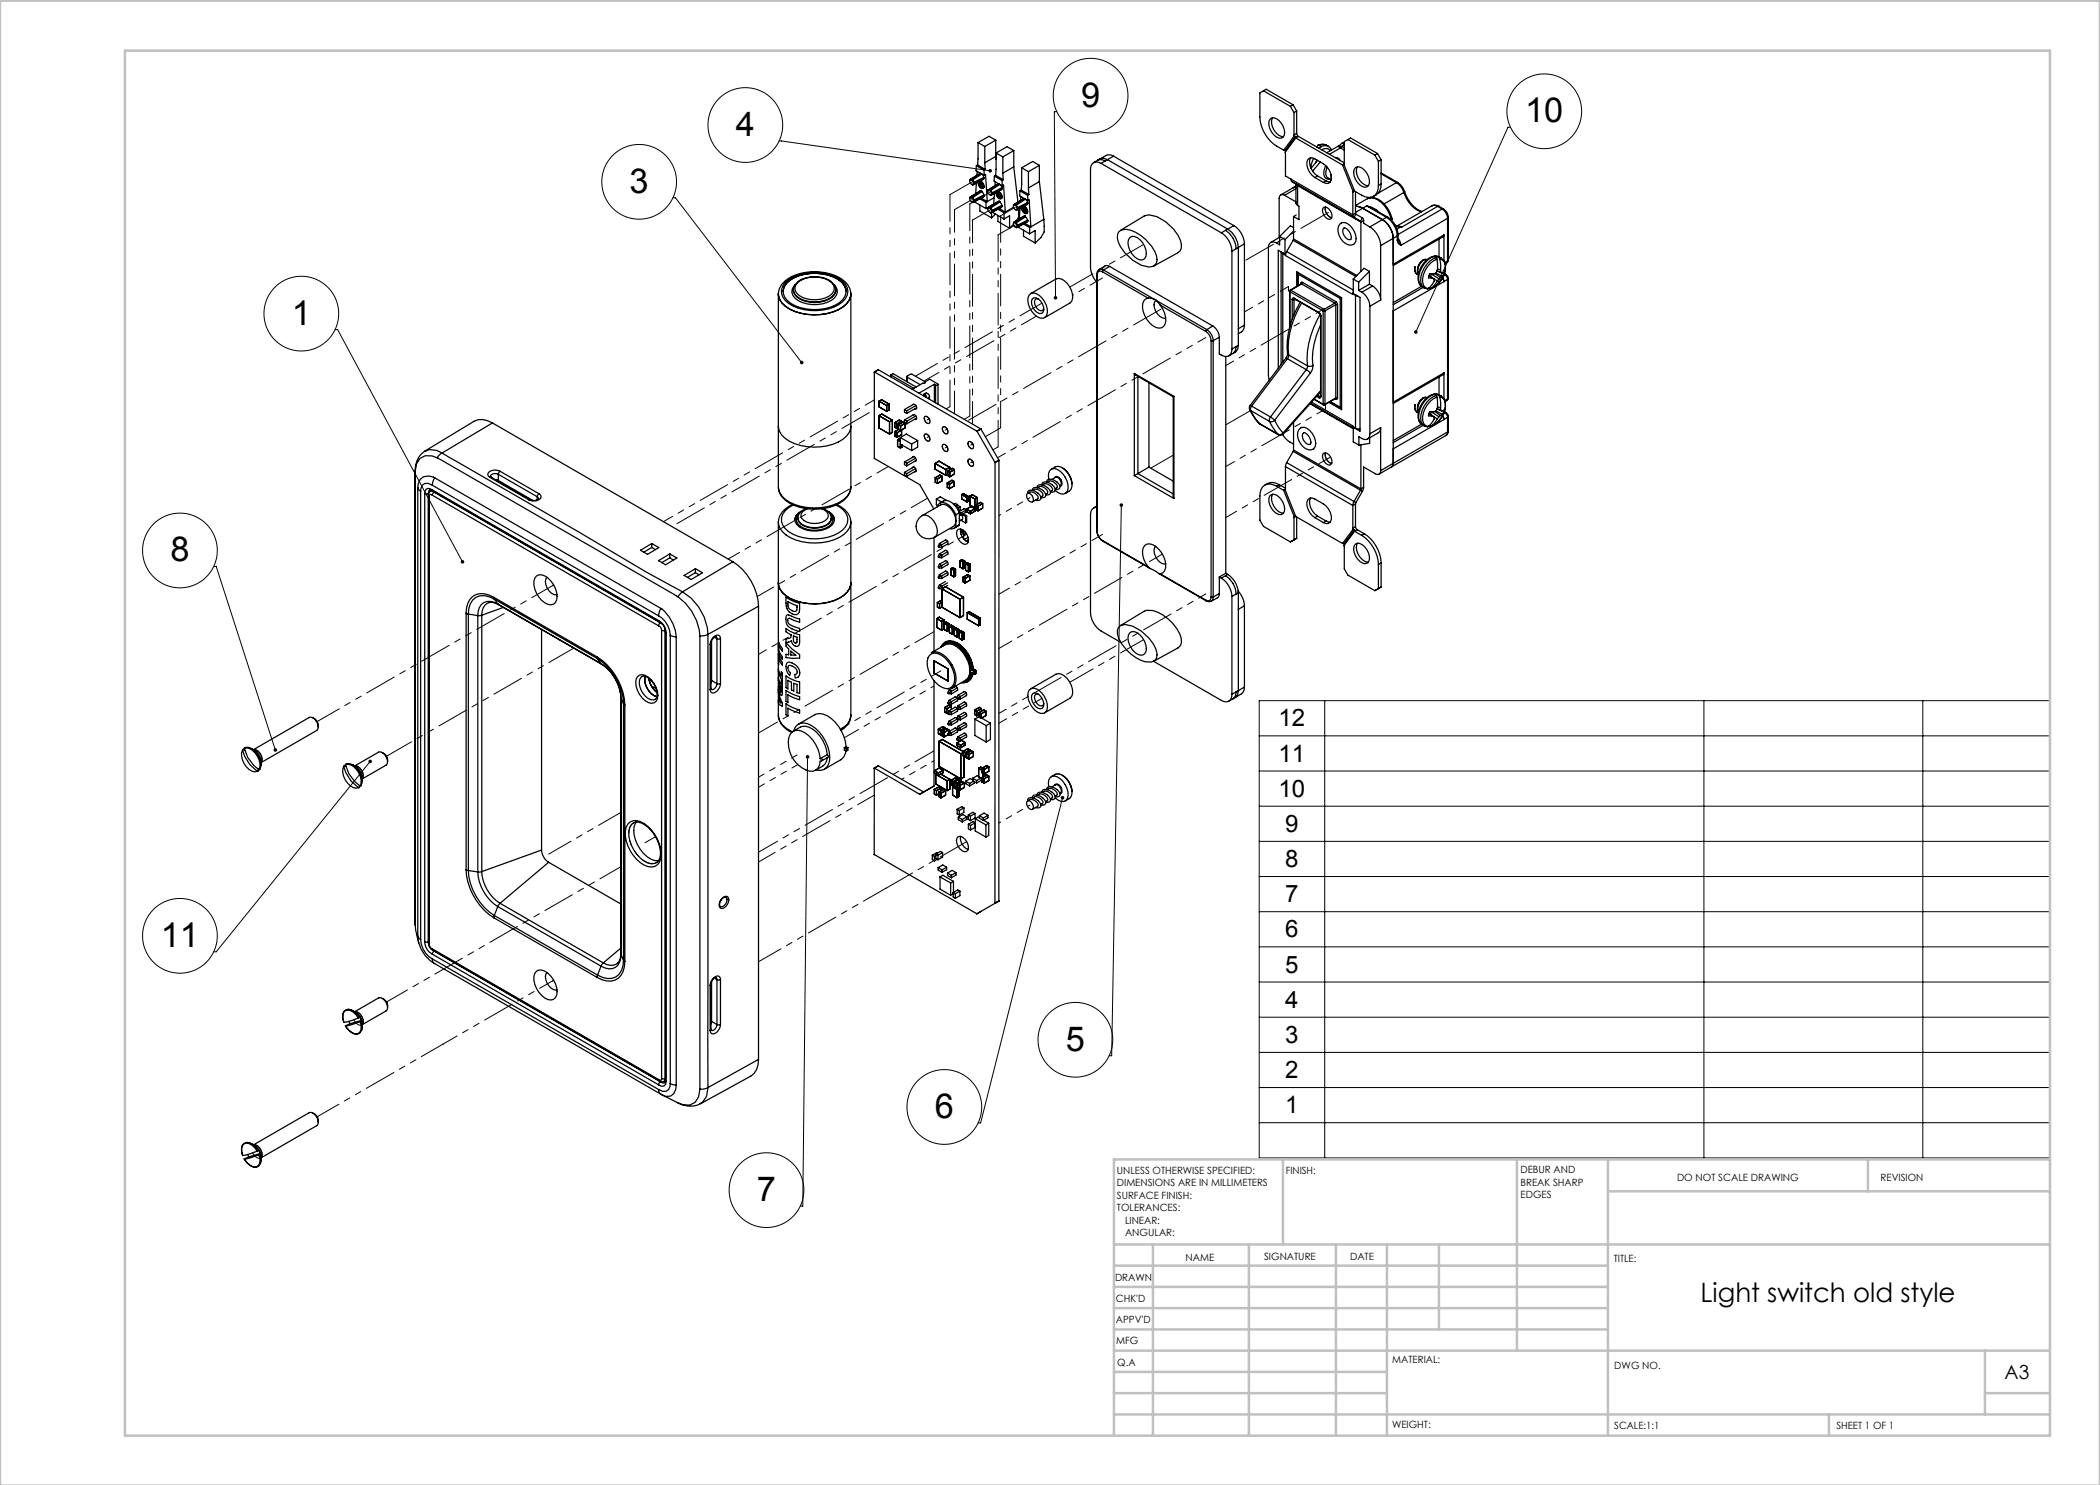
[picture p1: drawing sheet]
<svg xmlns="http://www.w3.org/2000/svg" width="420mm" height="297mm" viewBox="0 0 420 297" stroke-linecap="round" stroke-linejoin="round" font-family="sans-serif">
<defs><g id="words">
<g font-size="6.9">
<text x="216.2" y="21.3">9</text>
<text x="147.2" y="27.2">4</text>
<text x="305" y="24.4">10</text>
<text x="125.9" y="38.6">3</text>
<text x="58.4" y="64.9">1</text>
<text x="34.1" y="112.3">8</text>
<text x="32.2" y="189.4">11</text>
<text x="213.2" y="210.1">5</text>
<text x="187" y="223.6">6</text>
<text x="151.4" y="240.2">7</text>
</g>
<text font-size="5.3" x="340.1" y="260.4">Light switch old style</text>
<g font-size="4.8">
<text x="255.7" y="145.3">12</text>
<text x="255.7" y="152.3">11</text>
<text x="255.7" y="159.4">10</text>
<text x="257.1" y="166.4">9</text>
<text x="257.1" y="173.4">8</text>
<text x="257.1" y="180.5">7</text>
<text x="257.1" y="187.5">6</text>
<text x="257.1" y="194.5">5</text>
<text x="257.1" y="201.6">4</text>
<text x="257.1" y="208.6">3</text>
<text x="257.1" y="215.6">2</text>
<text x="257.1" y="222.7">1</text>
</g>
<text font-size="3.9" x="400.9" y="275.7">A3</text>
<g font-size="2">
<text x="223.4" y="234.7">UNLESS OTHERWISE SPECIFIED:</text>
<text x="223.4" y="237.2">DIMENSIONS ARE IN MILLIMETERS</text>
<text x="223.4" y="239.7">SURFACE FINISH:</text>
<text x="257.2" y="234.7">FINISH:</text>
<text x="304.1" y="234.6">DEBUR AND</text>
<text x="304.1" y="237.1">BREAK SHARP</text>
<text x="304.1" y="239.6">EDGES</text>
<text x="335.4" y="236.1">DO NOT SCALE DRAWING</text>
<text x="376.1" y="236.3">REVISION</text>
<text x="223.4" y="242.2">TOLERANCES:</text>
<text x="225" y="244.7">LINEAR:</text>
<text x="225" y="247.2">ANGULAR:</text>
<text x="223" y="256.2">DRAWN</text>
<text x="237.1" y="252.1">NAME</text>
<text x="252.8" y="252.1">SIGNATURE</text>
<text x="270" y="252.1">DATE</text>
<text x="322.7" y="252.4">TITLE:</text>
<text x="223.2" y="260.5">CHK'D</text>
<text x="223.2" y="264.6">APPV'D</text>
<text x="223.2" y="268.9">MFG</text>
<text x="223.5" y="273.3">Q.A</text>
<text x="278.4" y="272.6">MATERIAL:</text>
<text x="322.9" y="273.8">DWG NO.</text>
<text x="278.4" y="285.7">WEIGHT:</text>
<text x="322.9" y="285.7">SCALE:1:1</text>
<text x="367.3" y="285.7">SHEET 1 OF 1</text>
</g>
</g></defs>
<g fill="none" stroke="#000" stroke-width=".2">
<path d="M134.6 39.6h.5l25.2 32.9M155.8 28.2l42.2 6M211.4 22.3h-.5l.2 37.3M302.1 25.5h-.5l-18.4 40.9M67 65.9h.5l25 46.5M42.7 113.3h.5l11.9 36.7M224.3 101l-2 110.2h-.5M74 152.3l-30.8 38.1h-.5M161.5 151.4l-.9 89.8h-.5M212.5 159.5l-16.4 65.1h-.5M251.8 140.1h158.1v91.5h-158.1zM251.8 147.2h158.1"/>
<path d="M251.8 154.2h158.1M264.9 140.1v91.5M340.8 140.1v91.5M384.6 140.1v91.5M251.8 161.2h158.1M251.8 168.3h158.1M251.8 175.3h158.1M251.8 182.3h158.1M251.8 189.4h158.1M251.8 196.4h158.1M251.8 203.4h158.1M251.8 210.5h158.1"/>
<path d="M251.8 217.5h158.1M251.8 224.5h158.1"/>
<circle cx="218.1" cy="19.1" r="7.5"/>
<circle cx="127.8" cy="36.4" r="7.5"/>
<circle cx="149.1" cy="25" r="7.5"/>
<circle cx="308.9" cy="22.3" r="7.5"/>
<circle cx="60.3" cy="62.7" r="7.5"/>
<circle cx="36" cy="110.1" r="7.5"/>
<circle cx="36" cy="187.2" r="7.5"/>
<circle cx="215.1" cy="208" r="7.5"/>
<circle cx="153.3" cy="238" r="7.5"/>
<circle cx="188.9" cy="221.4" r="7.5"/>
</g>
<g fill="none" stroke="#c0c0c0" stroke-width=".5">
<path d="M25 10.1h385v277h-385zM256.6 231.9v17M303.4 231.9v38.2M321.6 231.9v55.2M321.6 238.3h88.4M373.6 231.9v6.4M410 231.9h-187.2v55.2M222.8 248.9h187.2M222.8 257.4h98.8M222.8 253.1h98.8M230.6 248.9v38.2M249.8 248.9v38.2"/>
<path d="M267.2 248.9v38.2M277.4 248.9v38.2M287.8 248.9v17M222.8 265.9h98.8M222.8 261.6h98.8M222.8 278.6h54.6M222.8 274.4h54.6M222.8 270.1h187.2M397 278.6h13M397 270.1v12.8M0 297.1v-297h420v297M222.8 282.9h187.2"/>
<path d="M365.8 282.9v4.2"/>
</g>
<path d="M92.3 112.1a.36 .36 0 0 0-.1 .5 .36 .36 0 0 0 .5 .1l-.2-.3 .2 .3a.36 .36 0 0 0 .1-.5 .36 .36 0 0 0-.5-.1zM160.1 72.3a.36 .36 0 0 0 0 .5 .36 .36 0 0 0 .5 0l-.3-.3 .3 .3a.36 .36 0 0 0 0-.5 .36 .36 0 0 0-.5 0zM197.8 33.9a.36 .36 0 0 0 .1 .6 .36 .36 0 0 0 .5-.3h-.4h.4a.36 .36 0 0 0-.2-.4 .36 .36 0 0 0-.4 .1zM224 100.7a.36 .36 0 0 0 .1 .6 .36 .36 0 0 0 .5-.2 .36 .36 0 0 0-.3-.4v.3v-.3zM212.3 159.3a.36 .36 0 0 0 0 .5 .36 .36 0 0 0 .5-.1 .36 .36 0 0 0-.2-.5l-.1 .3 .1-.3zM161.3 151.1a.36 .36 0 0 0 0 .6 .36 .36 0 0 0 .6-.2 .36 .36 0 0 0-.4-.5v.4v-.4zM54.8 149.7a.36 .36 0 0 0 0 .5 .36 .36 0 0 0 .4 .1l-.1-.3 .1 .3a.36 .36 0 0 0 .2-.5 .36 .36 0 0 0-.6-.1zM210.9 59.3a.36 .36 0 0 0-.1 .4 .36 .36 0 0 0 .3 .2v-.3v.3a.36 .36 0 0 0 .3-.5 .36 .36 0 0 0-.5-.1zM282.9 66.1a.36 .36 0 0 0 .1 .6l.2-.3-.2 .3a.36 .36 0 0 0 .5-.4 .36 .36 0 0 0-.6-.2zM73.8 152a.36 .36 0 0 0 0 .5 .36 .36 0 0 0 .5 0 .36 .36 0 0 0 0-.5l-.3 .3 .3-.3z" fill="#000"/>
<g fill="none" stroke="#000" stroke-width=".25">
<path d="M252.7 18.2l5.4 3.1M194.1 39.5a.52 .52 0 0 1 .5 .3 .52 .52 0 0 1-.2 .6l-.4-.5zM194.1 36a.52 .52 0 0 1 .5 .3 .52 .52 0 0 1-.2 .6l-.3-.3-.2-.4zM194.4 39.2l-.4 .2M194.4 35.7l-.4 .2M194.5 39.5l.3 .5M194.5 36l.3 .5M194.5 39.1l-.5 .4v.2M194.5 39.1l.1 .1M194.5 35.6l-.5 .4v.2M194.5 35.6l.1 .1M194.5 35.6l1.6-.9-2 1.2"/>
<path d="M194.6 39.2l-.1 .3M194.6 35.7l-.1 .3M194.8 36.5l.3 .1M195 36.7l-.4 .3M195.1 36.6v.1M195.1 36.7l-.5 .3-.2-.1M195.3 33.1l1.5 .9M195.3 33.1l-.1 1 1.7 1M195.3 36.6l-.2 2.1M195.4 34.3v.8M195.5 33l1.5 .9M195.5 33l-.2 .1"/>
<path d="M195.6 28.5l-.1 4.5M195.6 28.5l1.4 .8M195.7 36.9a.64 .64 0 0 0 .3 .7 .64 .64 0 0 0 .7-.1M195.7 36.9l.2 .1M195.7 36.9l.1 .1M195.8 37a.54 .54 0 0 0 .8 .5M195.9 37l.3 .4 .4 .1M195.9 37h-.1M195.9 37l.5 .4M195.9 36.4l-.2 .4M196 39.8l1.2 .7M196 36.8v.2"/>
<path d="M196 37v.1M196 36.6l-.1 .4M196 36.7v.1M196 37.1h.1M196 37.1v.1M196 36.6h.1M196 37.2h.1M196 36.7h.1M196.1 36.7h-.1M196.1 36.7v.2M196.1 36.9v.1M196.1 36.7l-.1 .1"/>
<path d="M196.1 36.9l-.1 .1M196.1 36.7h.1M196.1 37v.1M196.1 37l-.1 .1M196.1 36.6l.1 .1M196.1 36.7l.1 .1M196.1 37.1h.1M196.1 37.1h-.1M196.1 36.4a.3 .3 0 0 0-.4 0 .3 .3 0 0 0 0 .4M196.1 36.5a.28 .28 0 0 0-.3 0 .28 .28 0 0 0-.1 .3M196.1 36.4v.1M196.1 36.6h.1"/>
<path d="M196.1 36.6h-.1M196.1 38.2l-2 1.2M196.1 37.1l-.1 .1M196.2 37.1l.1 .1M196.2 36.6l.1 .1M196.2 36.6h-.1M196.2 37.1l-.1 .1M196.2 36.3h-.4M196.2 36.3l-.1 .2M196.2 36.3l-.1 .1M196.2 36.7v.1M196.2 39.6l1.3 .7"/>
<path d="M196.2 34.7l-1.6 1M196.3 36.4a.72 .72 0 0 1 .4 1M196.3 36.4l.3 .5 .1 .5M196.3 36.4l.4 1M196.3 36.7v.6l-.2-.1M196.3 36.7l-.1 .1M196.3 36.8h.1M196.3 36.7h-.1M196.3 38.2l.1 .1M196.3 38.2l-1.8 .9M196.3 38.2l-1.7 1M196.4 34.8l-1.9 1.2"/>
<path d="M196.4 38.3l.4 .7M196.4 38.3l-1.9 1.2M196.4 36.8v.6M196.4 34.8l.4 .7M196.5 36.7l-.2 .1M196.5 36.7l-.1 .7M196.5 36.7l-.1 .1M196.6 37.5h.2M196.6 37.5h.1M196.7 39.3l-2 1.1M196.7 35.7l-2 1.2M196.8 39v.1"/>
<path d="M196.8 39l-2 1M196.8 35.5l-2 1M196.8 35.5v.1M196.8 37.5l-.2 .2M196.8 37.5h-.1M196.8 34l.1 1.1M196.8 39.1l-1.7 1.1M196.8 39.1l-1.7 1M196.8 35.6l-1.7 1.1M196.8 35.6l-1.7 1M196.9 35.1l.2-.2 .4 5.4M197 32.6v1.3"/>
<path d="M197 29.3v3.3M197 33.9l-.2 .1M197.7 38.1a.52 .52 0 0 1 .5 .3 .52 .52 0 0 1-.1 .6l-.5-.5zM198 37.8l-.4 .2M198.1 38.1l.3 .5M198.1 37.7l-.5 .3v.3M198.1 37.7l.1 .1M198.1 37.7l1.6-.9-2 1.2M198.2 37.8l-.1 .3M198.4 38.6l.3 .1M198.6 38.8l-.4 .3M198.7 38.7v.1"/>
<path d="M198.7 38.8l-.5 .2h-.2M198.8 39.5l-1.3 .8M198.9 35.2l1.5 .9M198.9 35.2l-.1 1 1.7 1M198.9 38.7l-.2 2.1M199 36.4v.7M199.1 35.1l1.5 .9M199.1 35.1l-.2 .1M199.1 31.3l-2.1 1.3M199.1 31.3l.1 .6M199.1 28l-1.3-.7-2.2 1.2M199.1 28l-2.1 1.3"/>
<path d="M199.1 28v3.3M199.2 30.6l1.4 .8M199.2 30.6l-.1 4.5M199.3 39a.64 .64 0 0 0 .3 .6 .64 .64 0 0 0 .7 0M199.3 39h.2M199.3 39l.1 .1M199.4 39.1a.54 .54 0 0 0 .8 .5M199.5 39l.3 .5 .4 .1M199.5 39l-.1 .1M199.5 39l.1 .3 .4 .2M199.5 38.8v.2M199.5 38.5l-.1 .4"/>
<path d="M199.6 38.7l-.1 .1M199.6 38.9v.2M199.6 39.1h.1M199.6 38.7h.1M199.6 38.8v.1M199.6 39.1v.1M199.6 39.2h.1M199.7 38.8h.1M199.7 38.8h-.1M199.7 39.2v.1M199.7 39v.1M199.7 38.8v.2"/>
<path d="M199.7 38.8l-.1 .1M199.7 39l-.1 .1M199.7 39.1h.1M199.7 39.1h-.1M199.7 38.7l.1 .1M199.7 38.8l.1 .1M199.7 39.1v.1M199.7 39.1l-.1 .1M199.7 38.4a.3 .3 0 0 0-.4 .1 .3 .3 0 0 0 .1 .4M199.7 38.5a.28 .28 0 0 0-.3 .1 .28 .28 0 0 0 0 .3M199.7 38.4v.1M199.7 38.7h.1"/>
<path d="M199.7 38.7h-.1M199.7 39.2h.1M199.8 39.2l.1 .1M199.8 38.7h.1M199.8 38.7h-.1M199.8 39.2l-.1 .1M199.8 38.4h-.4M199.8 38.4l-.1 .1M199.8 38.4h-.1M199.8 38.8v.1M199.8 36.8l-1.6 1M199.9 38.5a.72 .72 0 0 1 .4 1"/>
<path d="M199.9 38.5l.3 .4 .1 .6M199.9 38.5l.4 1M199.9 38.7v.7l-.2-.1M199.9 38.7l-.1 .1M199.9 38.8l-.1 .1M200 36.9l-1.9 1.2M200 38.9v.6M200 36.9l.4 .7M200.1 38.8l-.1 .1M200.1 38.8l-.1 .7M200.2 39.6h.2M200.2 39.6h.1"/>
<path d="M200.4 37.8l-2.1 1.2M200.4 37.6l-2 1M200.4 37.6l.1 .1M200.4 39.6l-.2 .2M200.4 39.6h-.1M200.4 36.1l.1 1.1M200.5 37.7l-1.8 1.1M200.5 37.7l-1.8 1M200.5 37.2l.2-.2 .4 5.4-1.3-.7M200.6 34.6v1.4M200.6 31.4v3.2M200.6 36l-.2 .1"/>
<path d="M202.8 33.4l-2.2 1.2M202.8 33.4l.8 7M202.8 30.1l-1.4-.8-2.2 1.3M202.8 30.1l-2.2 1.3M202.8 30.1v3.3M204 38.2l-.1 1 1.7 .9M204 38.2l1.5 .9M204.2 39.3l-.1 .8M204.3 38l1.5 .9M204.3 38l-.3 .2M204.3 33.6v4.4M204.3 33.6l1.4 .7"/>
<path d="M205 39.8l-1.7 .9M205.1 39.8l-1.9 1.2M205.1 39.9l.4 .6M205.5 39.1l.1 1M205.7 37.6l.1 1.3M205.7 34.3v3.3M205.8 38.9l-.3 .2M207.9 36.3l-2.2 1.3M207.9 36.3l.9 7.6M207.9 33.1l-1.4-.8-2.2 1.3M207.9 33.1l-2.2 1.2M207.9 33.1v3.2"/>
<path d="M219.6 32l-.9 .5M219.6 32l.7-.1 .8 .3M220 31.8l-.4 .2M220 31.8l.7-.2 .8 .3M220.2 32.7a1.29 1.29 0 0 0-1.5-.2 1.29 1.29 0 0 0-.6 1.4v19.6l.4 1.5 .9 1.4M220.2 32.7l24.1 13.9M221.1 32.2l-.9 .5M221.5 31.9h.1M221.5 31.9l24 13.9M221.5 31.9l-.4 .3M222.7 31.2a1.49 1.49 0 0 0-1.4-.1l-1.3 .7M222.7 31.2l-1.2 .7"/>
<path d="M222.7 31.2l24.1 13.9M253.9 23.9a1.14 1.14 0 0 1 1.8 .1 2.71 2.71 0 0 1 .9 3.5 1.42 1.42 0 0 1-1.9-.6 2.97 2.97 0 0 1-.8-3zM254.5 23.6a2.87 2.87 0 0 0 2.2 3.7M256.7 30h.1M256.7 30l.4 .1M256.9 39.1a.66 .66 0 0 0-.7-.1 .66 .66 0 0 0-.4 .7v7.8M256.9 39.1l2.3 1.3M257 30.4l.1 4.8 13.5 7.8M257.1 30.1h.1M257.1 30.1l-.1 .3M258.1 21.3l.7 1.2M258.2 35.8l.2 .5 13.7 7.9"/>
<path d="M258.6 21l-5.4-3.1-1.2 .7v4.8a7.7 7.7 0 0 0 4.7 6.6M258.6 21l-.5 .3M258.6 21l.7 1.2M258.7 37.5l-2.5 1.5M258.8 27v.2M258.8 22.5v4.5M258.8 27.2l.3 .1M258.8 27.2l-2.1 2.8M259.1 27.3l.1 .1M259.1 27.3l-2 2.8M259.2 27.6l-2.2 2.8M259.2 27.6h.1"/>
<path d="M259.2 27.6l9.3 5.4M259.2 27.4v.2M259.2 27.4l-2.1 2.7M259.2 37.5h-.5M259.2 37.2l-.5 .3M259.2 37.7l-2.3 1.4M259.3 26.7l.4 .6M259.3 22.2l-.5 .3M259.3 26.7l-.5 .3M259.3 22.2v4.5M259.5 37.1l-.3-.3v3.8l.3 .5M259.5 37.1l12.7 7.3"/>
<path d="M259.5 37.1v4M259.7 37.1h-.2M259.7 27.3l-.5 .3M259.7 27.3l9.2 5.3M259.7 37.1l.1 .2M262.1 31.6a2.84 2.84 0 0 0 1.4 3.6M262.7 31.7l-.4 1.2-.1 .7M263 35.5a3.1 3.1 0 0 1-1.4-3.6l.3-.3a4.7 4.7 0 0 1 3.8 2.2 2.54 2.54 0 0 1 .4 2.6l-.4 .3h-.5l-.5-.2M263 35.5l1.7 1M263.4 32l-.3 .5M263.5 35.2l-.5 .3M263.5 35.2l1.7 1"/>
<path d="M263.5 32.1l-1.3 1.6M263.6 29.1a1.74 1.74 0 0 1 1.7 0M263.8 29.1h-.2l-.3 .3M263.8 29.1a1.66 1.66 0 0 1 1.9 .2M263.8 29.1l.4 .2M264.1 32.4l-1.6 1.8M264.2 29.3l-.4 .3-.3-.1M264.3 30a1.33 1.33 0 0 1 1.8 .1M265.2 33.1a2.32 2.32 0 0 0 0 2.6l.7 .1M265.2 36.2l.9 .2M265.2 36.2l-.5 .3M265.4 33.4a1.62 1.62 0 0 0 .8 2.6"/>
<path d="M265.7 29.3l.6 .7M265.7 29.3l-.9-.2-.6 .2M266.2 34.9l.1 .9M267 31.5h.5l.5 .6M267.6 29.3l-2.2 1.3M267.6 29.3l1.3 .7M267.7 29.2l-.1 .1M267.7 29.2l.7 .1M268.4 29.3l-.3 .3-2.2 1.3M268.4 29.3l.5 .3M268.5 33h.1M268.5 33l2.1 5.3"/>
<path d="M268.8 32.9l-.3 .1M268.9 32.8l-.1 .2 2.1 5.2M268.9 28.6h-.5l-.7 .6M268.9 28.9l-.5 .4M268.9 32.8l-.4 .2M269.6 27.9l-.7 .4v4.5M269.6 27.9l5.4 3.1M269.6 27.9l.5-.3 5.4 3.1M270.6 38.4v4.6M270.6 38.3v.1M270.9 38.1l-.3 .2M270.9 38.2l-.3 .2"/>
<path d="M271.1 33.6a1.42 1.42 0 0 1 1.9 .5 2.97 2.97 0 0 1 .7 3 1.14 1.14 0 0 1-1.8-.1 2.71 2.71 0 0 1-.8-3.4zM271.1 38.3v4.4M271.5 33.4a2.9 2.9 0 0 0 2.2 3.7M273.5 39.7a2.83 2.83 0 0 1 3.5 1.2 4.5 4.5 0 0 1 1.4 3l-.1 .1a5.9 5.9 0 0 0-3.5-4.4h-.7l-.6 .1-2.4 1.4M274.2 39.5l-.2 .1M275 31l.7 1.3M275.5 30.7l-.5 .3M275.5 30.7l.7 1.3M275.7 37.1a2.05 2.05 0 0 1-1 2.2 2.05 2.05 0 0 1-2.4-.3l-1.4-.8M275.7 32.3v4.8M276.2 36.8a2.42 2.42 0 0 1-1.5 2.5M276.2 34.6l3.3 1.9"/>
<path d="M276.2 34.8l3.1 1.7M276.2 32l-.5 .3M276.2 36.8l-.5 .3M276.2 32v4.8M279.3 36.5a3.6 3.6 0 0 1 1.5 2M279.3 36.5l-3.7 2.1M279.5 36.5a3.3 3.3 0 0 1 1.4 1.8M279.5 36.5h-.2M280.8 38.5a5.6 5.6 0 0 0 3.5 3.9M280.8 38.5l-4 2.3M280.9 38.3a6 6 0 0 0 3.5 4M280.9 38.3l-.1 .2"/>
<path d="M155.7 58.7a3.4 3.4 0 0 0 2.2 3.1 11.2 11.2 0 0 0 10.7-.4 3.3 3.3 0 0 0 1.6-2.6v38.6a3.6 3.6 0 0 1-2.5 3.2 11.1 11.1 0 0 1-10.7-.7 3.1 3.1 0 0 1-1.3-2.5v-38.6a3.5 3.5 0 0 0 2.2 3 11.2 11.2 0 0 0 10.7-.4 3.1 3.1 0 0 0 .3-5.1 10.3 10.3 0 0 0-11.9-.1 3.2 3.2 0 0 0-1.3 2.6M156.6 58.3h.1M157 56.5a9.5 9.5 0 0 1 9.8-1.3 4 4 0 0 1 2.8 3.1 3.6 3.6 0 0 1-2.8 3.1 10.3 10.3 0 0 1-9.1-.7 2.62 2.62 0 0 1-.7-4.2zM157.3 56.7a9 9 0 0 1 9.5-1.3 3.5 3.5 0 0 1 2.4 3.1 3.9 3.9 0 0 1-3.1 2.9 9.2 9.2 0 0 1-8.6-1.3 2.37 2.37 0 0 1-.2-3.4zM158.7 57.9a1.96 1.96 0 0 0 1.4 2 6 6 0 0 0 6.8-1l.3-1M158.8 55.6a9.8 9.8 0 0 1 8.9 .3 2.94 2.94 0 0 1 1.5 2.4M158.8 55.6a3.4 3.4 0 0 0-2.2 2.7M159 56.9a1.87 1.87 0 0 0 .7 3.2 6.7 6.7 0 0 0 7.2-.5 1.72 1.72 0 0 0-.1-2.7M159.7 56.4a5.8 5.8 0 0 1 6.6 .1 1.59 1.59 0 0 1-.4 2.7 5.6 5.6 0 0 1-6.6-.6 1.51 1.51 0 0 1 .4-2.2zM166.2 56.3a6.1 6.1 0 0 0-6.6 0M166.3 56.4a1.7 1.7 0 0 1 .1 2.9 6.3 6.3 0 0 1-7 0 1.69 1.69 0 0 1 .1-2.9M169.2 58.3h.1"/>
<path d="M194.8 40l.3 .1M194.9 40.3v.1M194.9 40.4l2.3 1.3M195 40.3l-.4 .2M195.1 40.1v.1M195.1 40.2l-.5 .3-.2-.1M196 41v1.2l2.3 1.4M197.2 40.5v1.2M197.5 40.3l-.3 .2M197.6 41.6v.2M197.7 41.6a.52 .52 0 0 1 .5 .3 .52 .52 0 0 1-.1 .6l-.5-.5zM198 41.3l-.4 .2"/>
<path d="M198.1 41.6l.3 .5M198.1 41.2l-.5 .4M198.1 41.2l.1 .1M198.2 41.3l-.1 .3M198.3 42.5v1.1M198.3 41.1l-1.1 .6M198.4 42.1l.3 .1M198.5 42.4l2.3 1.4M198.5 42.4h.1M198.6 42.3l-.4 .3M198.7 42.2v.1M198.7 42.3l-.5 .3-.2-.1"/>
<path d="M199.1 42.8l-.8 .8M199.6 41.8l1.2 .8M199.6 43.1v1.2l2.3 1.3M199.7 40.3l-2 1.2M199.9 40.3l.1 .1M199.9 40.3l-1.8 .9M199.9 40.3l-1.7 1M200 40.4l.4 .7M200 40.4l-1.9 1.2M200.4 41.3l-2.1 1.2M200.4 41.1l.1 .1M200.4 41.1l-2 1"/>
<path d="M200.5 41.2l-1.8 1.1M200.5 41.2l-1.8 1M200.8 43.8l1.1-.6v2.4M200.8 42.6v1.2M202.7 44.9l-.8 .7M202.7 41.5l-1.9 1.1M202.7 44.5v.2M202.8 44.6a.52 .52 0 0 1 .5 .3 .52 .52 0 0 1-.1 .6l-.5-.5zM202.8 41a.52 .52 0 0 1 .5 .3 .52 .52 0 0 1-.1 .6l-.5-.5zM203.1 41.9l.2 .1M203.1 44.2l-.4 .3M203.1 40.7l-.4 .3"/>
<path d="M203.2 44.6l.3 .4M203.2 41l.3 .5M203.2 44.2l-.5 .3M203.2 44.2h.1M203.2 40.7l-.5 .3v.2M203.2 40.7h.1M203.2 40.7l1.7-1-2.1 1.2M203.3 44.2l-.1 .4M203.3 40.7l-.1 .3M203.5 45l.3 .1M203.5 41.5l.3 .1M203.6 45.4l2.3 1.4"/>
<path d="M203.6 45.4h.1M203.7 41.8v1.6l-.4 .7M203.8 45.3l-.5 .2M203.8 41.8l-.5 .2M203.8 45.2l-.5 .3-.2-.1M203.8 45.1v.1M203.8 41.6v.1M203.8 41.7l-.5 .3M204 41.6l-.1 2.2M204.4 42a.64 .64 0 0 0 .3 .6 .64 .64 0 0 0 .7 0M204.4 42h.2M204.4 42h.1"/>
<path d="M204.5 42a.53 .53 0 0 0 .8 .5M204.6 42l.3 .4 .4 .2M204.6 42h-.1M204.6 41.5l-.1 .4M204.7 44.8l1.2 .7M204.7 46v1.3l2.3 1.3M204.7 41.8v.2M204.7 42v.1M204.7 41.7v.4l.4 .4M204.7 41.8h.1M204.7 42.1v.1M204.7 42.2h.1"/>
<path d="M204.8 41.7h-.1M204.8 41.7h.1M204.8 41.7v.1M204.8 41.7l-.1 .1M204.8 42.2h.1M204.8 42h.1M204.8 41.8v.2M204.8 41.8h-.1M204.8 42h-.1M204.8 41.8h.1M204.8 42v.1M204.8 42l-.1 .1"/>
<path d="M204.8 42.1h.1M204.8 42.1l-.1 .1M204.8 41.4a.3 .3 0 0 0-.3 .1 .3 .3 0 0 0 0 .4M204.8 41.5a.28 .28 0 0 0-.3 0 .28 .28 0 0 0 0 .4M204.8 41.4v.1M204.9 41.6h.1M204.9 41.6l-.2 .1M204.9 41.6l-.1 .1M204.9 43.2l-2.1 1.3M204.9 42.1v.1M204.9 42.1l-.1 .1M204.9 41.6l.1 .1"/>
<path d="M204.9 42.2l.1 .1M204.9 42.2h-.1M204.9 41.3l-.4 .1M204.9 41.3l-.1 .2M204.9 41.3l-.1 .1M204.9 41.7v.1M205 41.5a.72 .72 0 0 1 .5 .9M205 41.5l.3 .4 .2 .5M205 41.5l.5 .9M205 41.7v.7l-.2-.2M205 41.8h.1M205 41.7h-.1"/>
<path d="M205 41.8h-.1M205.1 43.2v.2M205.1 43.2l-1.9 1M205.1 43.2l-1.8 1M205.1 43.4l.4 .6M205.1 43.4l-1.9 1.2M205.1 41.8v.7M205.2 41.8l-.1 .7M205.2 41.8h-.2M205.2 41.8h-.1M205.3 42.5h.2M205.3 42.5l.1 .1"/>
<path d="M205.5 44.3l-2.1 1.2M205.5 40.8l-2.1 1.2M205.5 44l.1 .1M205.5 44l-2 1M205.5 40.5l-2 1M205.5 40.5l.1 .1M205.5 42.5l-.2 .2M205.5 42.5l-.1 .1M205.6 44.1l-1.8 1.1M205.6 44.1l-1.8 1M205.6 40.6l-1.8 1.1M205.6 40.6l-1.8 1"/>
<path d="M205.6 40.1l.2-.1 .4 5.4-1.2-.7M205.8 59a1.36 1.36 0 0 1 2 .1 3.9 3.9 0 0 1 1.5 3.9 1.17 1.17 0 0 1-1.8 .4 4.1 4.1 0 0 1-1.9-3.9zM205.9 46.8l1.1-.7v2.5M205.9 45.5v1.3M206.1 58.7l5.1-2.9a1.5 1.5 0 0 1 1.7 .4 3.9 3.9 0 0 1 1.5 3.9l-.4 .5-5.1 2.9M206.4 59.8l.3-.2a2.16 2.16 0 0 1 1.9 2.8l-.3 .3a2.16 2.16 0 0 1-1.9-2.9zM207.7 59.8h-.5a1.51 1.51 0 0 0 .9 2.3h.3l.4-.5M208.8 43.9l-2.9 1.6M208.8 43.9v2.5l-.6 1.1-1.2 1.1M219.4 54.9v.1M219.4 54.9v51.2M219.4 55v51.3"/>
<path d="M219.8 53.9l-.3 .3-.1 .7M219.8 53.9l.4-.1 .5 .2M220.5 54.4a.65 .65 0 0 0-.7-.1 .65 .65 0 0 0-.4 .7M220.5 54.4l9.1 5.2M220.7 54l-.2 .4M220.7 54l20.7 11.9M221.9 53.3l-.7-.2-1.4 .8M221.9 53.3l20.7 11.9M221.9 53.3l-1.2 .7M223.8 46.4a2.88 2.88 0 0 1 3.4 .1 7.6 7.6 0 0 1 4.2 5.4l-.2 .9-.5 .4-.9 .2a8 8 0 0 1-6.3-5.8v-.7zM224.1 46.1l4.8-2.9 .9-.2a8.1 8.1 0 0 1 6.5 5.9v.8l-.3 .5-5.3 3M225.9 47.5a1.49 1.49 0 0 1 2.1 .4 3.1 3.1 0 0 1 .9 3.8 1.49 1.49 0 0 1-2-.4 3.1 3.1 0 0 1-1-3.8z"/>
<path d="M229.6 59.6a1.53 1.53 0 0 0-1.1 1.9 4.7 4.7 0 0 0 3.3 4.1 1.33 1.33 0 0 0 1.4-1.4 4.9 4.9 0 0 0-1.1-3.2M229.6 59.6l1.3 .3M244.3 46.6a4.7 4.7 0 0 1 2.1 3.6M245.1 46.1l-.8 .5M245.1 46.1a4.7 4.7 0 0 1 2.1 3.6M245.5 45.8h.1M245.5 45.8l-.4 .3M245.5 45.8a4.7 4.7 0 0 1 2.2 3.7M246.4 50.2v19.6M246.8 45.1a4.6 4.6 0 0 1 2.1 3.7M246.8 45.1l-1.3 .7M247.2 49.7l-.8 .5"/>
<path d="M247.7 49.5v19.6M247.7 49.5l-.5 .2M248.9 48.8l-1.2 .7M248.9 48.8v16.2M255.3 48.6a.99 .99 0 0 0-1.1-.1 .99 .99 0 0 0-.5 1v25.5l.2 1M255.9 47.5l-1.7 1M255.9 47.3l1.1 .6M255.9 47.3v1.7l-.6-.4M255.9 48.2l-.6 .4M256.2 50.4v22.5M256.3 50.4l.3 .3M256.6 50.7l.5 .3"/>
<path d="M256.6 50.7v21.8M256.6 50.6v.1M257 50.8l-1.3-.7v23.5M257 47.9v2.9M257.1 51.1l13.5 7.8v-.1M257.1 51v.1M257.1 51h.1M257.1 50.7l-.1 .1M257.3 50.3l-.2 .7M257.3 50.3l13.4 7.7M257.9 58.2l.1 .1M257.9 58.2v7.4"/>
<path d="M258 58.3l6.6 3.9M258 58.3v6.9M258 58l-.1 .2M258 58h.2M258.2 58l-.2 .3M258.2 58l6.6 3.9M258.4 59.9h.4M258.4 59.9v4M258.6 48.1l-1.3 2.2M258.6 48.1l12.6 7.2M258.7 47.8l-.1 .3M258.7 43.3v4.5"/>
<path d="M258.7 45.5l-.6-.3-2.2 2.1M258.7 46.2l-1.7 1.7M258.7 47.8l12.7 7.3M258.8 59.6h-.3l-.1 .3M258.8 59.6l.1 .2M258.8 59.9v3.1M258.8 59.6l5 2.9M258.8 59.9h.4M258.8 59.7v.2M258.9 59.8l5 2.9M259.2 43l-.5 .3M259.3 57.3v-2.9l9 5.1"/>
<path d="M259.5 41.1l.3 .1v2.7l-1.1-.6M259.5 54.6v2.6M259.5 54.5l.1 .3M259.6 54.8l8.4 4.9M259.6 54.8v2.3M260.1 56.7l.1 .1M260.1 56.7v.1M260.2 56.8h.1M260.2 56.8l-2.2 1.2M260.3 56.8l-2.1 1.2M260.3 56.8l6.7 3.8M260.5 56.5h-.2l-.2 .2"/>
<path d="M260.5 56.5l-.2 .3M260.5 56.5l6.7 3.8M264.8 41.5a1.56 1.56 0 0 1 1.3 2.3 1.56 1.56 0 0 1-1.3-2.3zM265.1 41.4a1.87 1.87 0 0 0 1.2 2.2M267.9 44.9a1.1 1.1 0 0 1 1.6-.2 3.6 3.6 0 0 1 1.6 3.6 1.22 1.22 0 0 1-1.9 .4 3 3 0 0 1-1.3-3.8zM268 59.7v21.8M268.3 59.5l-.3 .2M268.3 59.5v22.4l-2.5-1.4M268.8 45.6a1.93 1.93 0 0 1 1.4 2.3 1.54 1.54 0 0 1-1.4-2.3zM270.6 58.8l.5 .3M270.6 58.8h.1M270.7 58.4l-.1 .4"/>
<path d="M270.7 58.7l-.1 .1M270.7 58.7l1.3 .8v26.7l-1.3-.7M270.7 55.8v2.9M270.7 55.8l1 .6M271.1 59.1l.5 .1M271.1 59.1v26.5M271.1 41.3h.5l.9 .4M271.1 42.7l.1 .1M271.1 42.7l-.5 .3M271.2 42.8l-.4 .7-.2-.5M271.2 42.8l1.3 .8M271.2 59l-.1 .1"/>
<path d="M271.7 56.4v1.7M271.7 58.1l.7 .3M272.1 44.2l.1 .2M272.2 44.4v9.9M272.4 58.4a3.6 3.6 0 0 1 1.6 2.8M272.5 43.6l.2 .5M272.5 43.6l-.4 .6M272.5 41.7l4 2.2M272.5 41.7l-1.4 .8M272.7 44.1l-.5 .3M272.7 44.1v.6l1.3 .7M273.3 41.2l1.4 .6"/>
<path d="M273.3 41.2a4.1 4.1 0 0 1 2.4 1.2M273.3 41.2l-.8 .5M273.3 41.2l4 2.3M273.9 54.3l-1.1-.6-2.1 2.1M273.9 56.8l.6 .4M273.9 54.3v2.5M273.9 54.3l-2.2 2.1M273.9 56.8l-2.2 1.3M274 45.4a4.8 4.8 0 0 1 2.1 3.7M274.5 57.2a3.6 3.6 0 0 1 1.6 2.8M274.5 57.2l-2.1 1.2M274.7 41.8l2.9 1.6"/>
<path d="M276.1 49.1v10.9M276.5 43.9a4.8 4.8 0 0 1 2.1 3.8M276.5 43.9l-2.5 1.5M277.3 43.5a4.8 4.8 0 0 1 2.2 3.7M277.3 43.5l-.8 .4M277.6 43.4a4.5 4.5 0 0 1 2 3.6M277.6 43.4l-.3 .1M278.6 47.7v45M278.6 47.7l-2.5 1.4M278.9 44.9a1.42 1.42 0 0 0 1.2 .5M279.2 45.3l.9 .1M279.5 48a1.15 1.15 0 0 0 .7 1.1"/>
<path d="M279.5 47.2l-.9 .5M279.5 47.2v.8M279.5 45.2l.8 .2M279.6 47l-.1 .2M279.6 47.8l-.1 .2M279.6 47.6l.4 .7 .2 .8M279.6 47v.8M279.6 47.8l.6 1.3M280.1 45.4h.2M280.1 45.4l-.7 .4M280.1 45.4h.1M283 53.3a1.18 1.18 0 0 0 .4 1.5"/>
<path d="M283 53.4l.1 1.1 .3 .3 .3 .1-.2-.6v-.7M283.5 53.6l.1 .1M283.6 53.7l-.1 .6 .2 .5M284.1 52.5l-.4 .5-.1 .7M284.3 57.2l-5.7 3.3M284.4 57.3l.4 .3M284.6 52h-.1M284.6 57.5l-6 3.4M284.8 57.6l.2 .1M285 57.7l.5 .1M285.4 51.9a1.48 1.48 0 0 0-1.6 1.1l-.3 .6M285.4 52a1.48 1.48 0 0 0-1.6 1l-.2 .7"/>
<path d="M285.7 57.7l-.2 .1M285.7 57.6l.5 .1M286.3 54.8l-.2 .5M286.3 54.8l1.5 1M286.4 41.2a1.26 1.26 0 0 1 1.4 .1M286.4 54.8h-.1M286.6 55.7l.3 .2M286.6 55.7l-.8-.6 1.1 .8M286.8 55.8l.7 .4M286.8 51.3a4.9 4.9 0 0 0-3 5.2l.6 .8M286.8 51.3l.4 .2M286.9 55.9l-.3 .8-.9 1"/>
<path d="M287 54.7l1.1 .8M287.2 54.6l1.3 .7M287.2 51.5l.2 .3M287.2 51.5a4.9 4.9 0 0 0-3 5.2l.3 .5 .3 .4M287.2 51.2l-.4 .1M287.2 51.2l.1 .1M287.2 51.2v.3M287.3 51.3l.4 .2M287.3 51.3l.5 .1M287.4 51.8l.1 2.3a1.05 1.05 0 0 1-1.5 .6l-.2 .3a.33 .33 0 0 0-.1 .5 .33 .33 0 0 0 .4 .1l.5 .1M287.4 51.8a4.5 4.5 0 0 0-2.6 5.3l.3 .5 .6 .1M287.4 54.2l1 .4"/>
<path d="M287.4 54.2l.8 .3M287.5 56.2l-.6 .8-.7 .7M287.5 53.7l.6 .3M287.5 41.3l-.7-.2h-.4l-7 4.1M287.5 41.3l-7.2 4.1M287.5 41.3l.9 .5M287.7 51.5l.2 .3M287.8 41.3h-.3M287.8 41.3l.9 .5M287.8 55.8l-.3 .4M287.8 51.4a2.17 2.17 0 0 0-2.7 .8 4.5 4.5 0 0 0-1.3 4.4l.6 .7M287.8 51.4l.5 .2-.6-.1"/>
<path d="M287.8 47.8v3.6M287.9 51.8l.2 2.2M287.9 51.8a1.52 1.52 0 0 1 1.2 1.9l-.2 .9M288 56.3a3.6 3.6 0 0 1-2 1.4M288.1 51.6a1.84 1.84 0 0 1 1 2.2 5.1 5.1 0 0 1-1.1 2.5M288.1 55.5l-.3 .3M288.1 54l.1 .5M288.2 54.5l.2 .1M288.4 54.6l.4-.2-.3 .9M288.4 41.8a2.38 2.38 0 0 1 1.1 1.9M288.4 41.8l-8.8 5.1M288.5 55.6l.3 .7z"/>
<path d="M288.5 55.3l-.4 .2M288.6 55.3l-.5 1M288.7 41.8a2.07 2.07 0 0 1 1 1.7M288.7 41.8h-.3M288.8 47l-.2 .3-10 5.8M288.8 47v5.2M288.8 56.3h.1M288.8 47l-10.2 5.8M288.8 56.3l-10.2 5.9M288.8 54.8l.2 .2M288.9 54.6l-.2 .6a4.7 4.7 0 0 1-2.5 2.5M288.9 54.6l-.2 .5"/>
<path d="M288.9 54.6l.4 .4M289 55l.4 .4 .1 .5M289 55l-.3 .2M289.3 55l.4 .7M289.3 55h-.3M289.4 52.5l-.4 .2M289.5 52.2l-.1 .3M289.5 43.7l-9.3 5.4M289.5 43.7v8.5M289.5 55.9v23.9M289.5 55.9l-.7 .4M289.5 52.2l-.6 .3"/>
<path d="M289.7 52l-.4 .5M289.7 43.5l-.2 .2M289.7 52l-.2 .2M289.7 55.7l-.2 .2M289.7 43.5v8.5M289.7 55.7v23.9M174.9 74.4h.1M174.9 74.4v17.3M174.9 74.4l20.5 11.8M175.7 74l-.8 .4M175.7 74l20.5 11.8M178.2 75l4.6 2.7"/>
<path d="M178.2 75l.4-.3 4.6 2.7M178.2 75v.4M181.4 75.3v1M181.4 75.4v-.2l.9-.4 2.7 1.6M181.4 75.4l2.6 1.5M181.4 75.4v1M184.8 78.8l.5-.2a.62 .62 0 0 1 .5 .4 .62 .62 0 0 1-.2 .7M184.8 78.8l.3 .2M184.8 78.8v.4M184.9 76.4l1-.6 1.7 1.1-.2 .1h-.3M184.9 76.4v.2h-.3l-2.2 1.3M184.9 76.4v.2"/>
<path d="M185.1 79l.1 .2v.2M185.1 79v.4M185.9 79.2v.6M186.9 76.9v3.5M186.9 76.9l.2 .1M186.9 76.9l-3.1 1.7M187.1 77v3.6M187.6 76.9v3.9M226.9 74.7l.3 .4 7.4 4.3M226.9 74.7v20.4M226.9 74.7l7.9 4.6M227.6 75.3v19.4"/>
<path d="M229.8 76.6v16.8M232.1 61l-.9-.9a2.02 2.02 0 0 0 .3 2.7 1.57 1.57 0 0 0 1.6 .8M232.1 61l9.1 5.3M234.6 79.4v19.8l.2 .5M234.8 79.3l-.2 .1M234.8 79.3v20.4M241.2 66.3a2.35 2.35 0 0 1 1 1.8M241.4 65.9l-.2 .4M241.4 65.9a2.82 2.82 0 0 1 1.2 2.2M242.2 68.1h.4M242.2 68.1v51.3M242.6 65.2a2.87 2.87 0 0 1 1.3 2.2"/>
<path d="M242.6 65.2l-1.2 .7M242.6 68.1v51.3M243.9 67.4v3.4a1.48 1.48 0 0 0 2.3-.2l.2-.8M243.9 67.4l-1.3 .7M245.2 71.3v43.4M246.6 70.7l-.9 .5M247 70.5l-.4 .2M247.2 69.3l-.8 .5M247.2 69.3l-.1 .9-.5 .5M247.7 69.1l-.2 .7-.5 .6M247.7 69.1l-.5 .2M248.9 65a1.67 1.67 0 0 1-1.2 1.8"/>
<path d="M248.9 65l-1.2 .8M257.2 71.6l.3 .1M257.2 71.6l-7.2 9.5M257.5 71.7l-7.2 9.5M257.5 71.7l3.8 2.2M257.5 70.7l-.3 .9M257.5 70.7l.2 .3M257.7 71l-.2 .7M257.7 71l3.8 2.2M260 60.4a17 17 0 0 0-2.5 10.3M260.3 60.6a17.6 17.6 0 0 0-2.6 10.4M261.3 73.9l.8 .7"/>
<path d="M261.3 73.9l-7.2 9.5M261.5 73.2l-.2 .7M262.1 74.6l-7.2 9.5M262.6 73.1l-.1 .7-.4 .8M262.6 73.1l-.6 .2-.5-.1M262.8 79.9l1.9 1.1M262.8 79.8l1.8 1M263.3 79.3l.5 .3M263.5 79.1l.4 .2M263.8 62.5l.4 .7M263.8 62.5l.1 .2M263.9 62.7l.2 .4"/>
<path d="M263.9 79.3l-.1 .3M264 62.9a17.6 17.6 0 0 0-2.5 10.3M264.1 79.2l-.2 .1M264.1 65a15.3 15.3 0 0 0-1.5 8.1M264.1 63.1l.1 .1M264.1 79.2l.1 .1M264.1 78.4l-7.5 8.4M264.1 63.1v16.1M264.1 78.2l-7.5 8.4M264.1 79.1l-.2 .2M264.2 79.3l-.1 .2-.3 .1M264.2 63.2v16.1"/>
<path d="M264.6 62.2h.4M264.6 62.2v18.6M264.8 61.9l.2 .3M264.8 61.9l-.2 .3M265 62.2v18.6M267 60.6l.2 .3M267 60.6l-2.2 1.3M267 79.8h.2M267.1 79.7l-2.2 1.3M267.1 79.7l.1 .1M267.1 79.7h.1M267.2 60.3l.3 .6"/>
<path d="M267.2 60.9h.3M267.2 60.3l-.2 .3M267.2 79.6h.3M267.2 79.6l-.1 .1M267.2 60.9l-2.2 1.3M267.2 60.9v18.7M267.2 79.6l-2.2 1.2M267.5 79.6l-.1 .2h-.2M267.5 60.9v18.7M274 61.2v25.6M276.1 60l-2.1 1.2M284.6 79.6h-.1"/>
<path d="M285.4 79.5a1.48 1.48 0 0 0-1.6 1.1l-.3 .6M285.4 79.5a1.48 1.48 0 0 0-1.6 1.1l-.2 .7M286.8 78.9a4.9 4.9 0 0 0-3 5.2l.6 .8M286.8 78.9l.4 .2M287.2 79.1l.2 .3M287.2 79.1a4.9 4.9 0 0 0-3 5.2l.3 .5 .3 .4M287.2 78.8l-.4 .1M287.2 78.8h.1M287.2 78.8v.3M287.3 78.8l.4 .3M287.3 78.8l.5 .2M287.4 79.4l.1 2.3a1.05 1.05 0 0 1-1.5 .6l-.2 .3a.33 .33 0 0 0-.1 .5 .33 .33 0 0 0 .4 .1l.5 .1"/>
<path d="M287.4 79.4a4.5 4.5 0 0 0-2.6 5.3l.3 .4 .6 .2M287.7 79.1l.2 .3M287.8 79a2.17 2.17 0 0 0-2.7 .8 4.5 4.5 0 0 0-1.3 4.3l.6 .8M287.8 79l.5 .2-.6-.1M287.8 75.4v3.6M287.9 79.4l.2 2.2M287.9 79.4a1.52 1.52 0 0 1 1.2 1.9l-.2 .9M288.1 79.2a1.84 1.84 0 0 1 1 2.2 4.8 4.8 0 0 1-3.1 3.9M288.8 74.6l-.2 .3-10 5.8M288.8 74.6v5.2M288.8 74.6l-10.2 5.8M289.5 79.8l-.1 .3"/>
<path d="M289.5 79.8l-.6 .3M289.7 79.6l-.4 .5M289.7 79.6l-.2 .2M83 94.2v.1M83 94.2v90.7M83 94.3v90.7M83.6 97.5v89.7M83.6 97.5l.5 .7M84.1 98.2v89.7M84.9 98.7h.8M84.9 98.7v89.7M85 90.3l.9-.4 1.5 .2 1 .5"/>
<path d="M85.7 98.7v89.7M85.7 99l.2 .2M85.7 99v89.7M85.9 99.2v89.7M86.5 97l-.8-.3a1.29 1.29 0 0 0-1.6 1.5M86.5 97l45.2 26.2M86.5 98l-.9-.3-.3 .1-.3 .4-.1 .5M86.5 99l-.4-.1-.2 .3M86.5 98l.1 .2M86.5 98l45.2 26.1M86.5 99l45.2 26.2M86.6 98.2l45.2 26.1"/>
<path d="M86.6 98.2l-.6-.2-.3 .2v.5M86.8 98.4l-.3-.2a.63 .63 0 0 0-.8 .8M86.8 98.4l-.3 .6M86.8 98.4l45.3 26.2M86.9 95.6a2.11 2.11 0 0 0-2.3-.2 2.11 2.11 0 0 0-1 2.1M86.9 95.6l45.3 26.1M86.9 95.6l-.3 .7-.1 .7M87.4 91.6a2.81 2.81 0 0 0-3.1-.1 2.81 2.81 0 0 0-1.3 2.8M87.4 91.6l48.2 27.8M88.4 90.6l-1 1M88.4 90.6l27.2 15.7 13.8 8.2 7.1 3.9M98 95.5l7.8 4.5"/>
<path d="M98.2 95.4h.1M98.2 95.4l-.2 .1M98.2 95.4l7.8 4.5M98.5 84.6a3.6 3.6 0 0 0-3.7-.3l-9.8 5.9a4.4 4.4 0 0 0-2 4M98.5 84.6l48.1 27.7M98.5 84.6l-10.1 6M99.1 96l.6 .1M99.7 96.1l6.8 4M99.7 94.9a1.05 1.05 0 0 0-1.6 .4l.1 .1M99.7 94.9l7.7 4.5M99.7 94.9v1.2M100 94.3a1.81 1.81 0 0 0-2.4 .5v.3l.4 .4"/>
<path d="M100 94.3l-.3 .6M100 94.3l7.8 4.4M106 99.9l-.2 .1M107.4 99.4l.3 .3a1.34 1.34 0 0 1-1.7 .2M107.4 99.4v.6M107.8 98.7a.7 .7 0 0 1 .4 .8 .7 .7 0 0 1-.7 .6l-.8 .1-.9-.2M107.8 98.7l-.4 .7M155.7 85.2a3.5 3.5 0 0 0 2.2 3.1 11.2 11.2 0 0 0 10.7-.5 3.3 3.3 0 0 0 1.6-2.6M170.1 97.3a4.2 4.2 0 0 1-3.1 3.8 10.7 10.7 0 0 1-10-1.1 3.2 3.2 0 0 1-1.3-2.6M174.9 91.7l9.1 5.2 2.8 4.9M174.9 91.7h.1M175.8 83.1v2.5l2.1 1.2"/>
<path d="M175.8 83.1l2.1 1.3M175.8 83.1l.6-.3 2.1 1.2M175.8 80.2l1.5 .9M175.8 80.2v1.2l1.5 .9M175.8 80.2l.5-.3 1.5 .9M177.3 81.1v1.2M177.8 80.8l-.5 .3M177.8 80.8v1.2l-.5 .3M177.9 84.4v2.4M178.5 84l-.6 .4M178.5 84v2.5l-.6 .3M179 84.5v.9l.4 .3"/>
<path d="M179 84.5l.4 .3M179 86.3v.9l.4 .3M179 86.3l.4 .3M179.4 84.8v.9M179.4 86.6v.9M179.5 88v1.3l.6 .3M179.5 88l.6 .3M179.7 85.5l-.3 .2M179.7 84.9l.4 .3M179.7 84.9v.9l.4 .3M179.7 85.9l-.7 .4M180.1 87.9l-.2-.1-.4 .2"/>
<path d="M180.1 87.5l1.2-.7 2.2 1.3M180.1 87.5v1.3l2.2 1.3M180.1 87.5l2.2 1.3M180.1 88.8v.8M180.1 85.2v.9M180.3 86h.1M180.3 84.2l-.4-.2-.9 .5M180.3 84.2l-.9 .6M180.3 84.2v.4M180.3 86v.9l-.9 .6M180.3 86l-.9 .6M180.4 89v.4l-.3 .2"/>
<path d="M180.9 92.4l.4 .3M180.9 92.4v.5l.4 .3M180.9 94.5v.5l.4 .3M180.9 94.5l.4 .2M180.9 81.9v.5l.4 .3M180.9 84v.5l.4 .3M180.9 81.9l.4 .3M180.9 84l.4 .2M181 84.7v.9l-.9 .5M181 84.7l-.9 .5M181 84.7l-.4-.3-.9 .5M181.3 92.7v.5"/>
<path d="M181.3 94.7v.6M181.3 82.2v.5M181.3 84.2v.6M182.3 88.8v1.3M182.5 93.6v-.1a.51 .51 0 0 1 .6 .2 .51 .51 0 0 1-.1 .7l-.1-.1M182.5 91.5v-.1a.51 .51 0 0 1 .6 .2 .51 .51 0 0 1-.1 .7h-.1M182.6 83a.54 .54 0 0 1 .6 .3 .54 .54 0 0 1-.1 .6h-.2M182.6 80.9a.54 .54 0 0 1 .6 .3 .54 .54 0 0 1-.1 .7l-.2-.1M182.7 80.9l-1.8 1M182.7 82.9l-1.8 1.1M182.8 91.3l-1.9 1.1M182.8 93.4l-1.9 1.1"/>
<path d="M183.1 93.7l-1.8 1M183.1 91.6l-1.8 1.1M183.2 83.2l-1.9 1M183.2 81.1l-1.9 1.1M183.2 94.2l-1.9 1.1M183.2 92.1l-1.9 1.1M183.3 83.6l-2 1.2M183.3 81.5l-2 1.2M183.5 88.1l-1.2 .7M183.5 88.1v1.3l-1.2 .7M185 86.8a.92 .92 0 0 1 .8 1.4 .92 .92 0 0 1-.8-1.4zM185 83.3a.92 .92 0 0 1 .8 1.4 .92 .92 0 0 1-.8-1.4z"/>
<path d="M185.7 87.1l.2 .3M185.7 83.6l.2 .3M187 92.7v1.1l2.1 1.3M187 92.7l2.1 1.2M187 92.7l.8-.5 2.1 1.3M187.1 95.5v.9l.4 .3M187.1 95.5l.4 .3M187.3 99.8v1.2l.2 .1M187.3 99.8l1 .6M187.3 99.8l.8-.4 1.2 .7M187.5 95.8v.9M188.4 95.3v.9l-.9 .5"/>
<path d="M188.4 95.3l-.9 .5M188.4 95.3l-.4-.3-.9 .5M188.6 88.9a.92 .92 0 0 1 .8 1.4 .92 .92 0 0 1-.8-1.4zM188.6 85.4a.92 .92 0 0 1 .8 1.4 .92 .92 0 0 1-.8-1.4zM189.1 93.9v1.2M189.3 89.2l.2 .3M189.3 85.7l.2 .3M189.5 96.6v.9l.4 .2M189.5 96.6l.4 .2M189.5 94.8l-.4 .3M189.5 94.2l.5 .2M189.5 94.2v.9l.5 .2"/>
<path d="M189.9 96.8v.9M189.9 93.5v.5M189.9 93.5l-.8 .4M190 94.4v.9M190.8 96.3v.9l-.9 .5M190.8 96.3l-.9 .5M190.8 96.3l-.4-.2-.9 .5M190.9 93.9v.9l-.9 .5M190.9 93.9l-.4-.2-1 .5M190.9 93.9l-.9 .5M192.3 98.9l1.1 .6M192.3 98.9v.9l1.1 .6"/>
<path d="M192.3 98.9l.4-.2 1 .6M193.4 99.5v.9M193.7 99.3l-.3 .2M193.7 99.3v.9l-.3 .2M193.7 91.9a.92 .92 0 0 1 .8 1.3 .92 .92 0 0 1-.8-1.3zM193.8 88.3a.92 .92 0 0 1 .8 1.4 .92 .92 0 0 1-.8-1.4zM194 99.2l.5-.3 1 .6M194 99.2l1 .6M194 99.2v1.8l1 .6M194.4 92.2l.2 .3M194.5 88.6l.1 .4M195 99.8v1.8"/>
<path d="M195.4 86.2h.1M195.4 86.3l3.6 6.2M195.5 99.5l-.5 .3M195.5 99.5v1.3M196.2 85.8l-.8 .4M196.2 85.8h.1M196.2 85.8l3.6 6.2M196.2 85.8l-.8 .5M199 92.5h.1M199 92.5v88.2M199.8 92l-.8 .5M199.8 92v.1"/>
<path d="M199.8 92.1v88.1M205.5 98.7a1.13 1.13 0 0 1 1 1.7 1.13 1.13 0 0 1-1-1.7zM206.5 98.1v-.3a1.11 1.11 0 0 1 1.6-.1 1.58 1.58 0 0 1 1 1.5l-.2 .2-.7 .1M206.5 98.1a1.36 1.36 0 0 1 2.1 1l-.4 .3M207.4 97.5v-.2a1.11 1.11 0 0 1 1.6-.1 1.58 1.58 0 0 1 1.1 1.5l-.2 .2-.7 .1M207.5 97.5a1.36 1.36 0 0 1 2 1l-.1 .2M208.4 97v-.3a1.11 1.11 0 0 1 1.6-.1 1.58 1.58 0 0 1 1 1.5l-.2 .2-.7 .1M208.8 96.8l-.3 .2M208.8 96.8a1.46 1.46 0 0 1 1.7 1.2l-.1 .1M209.3 96.4v-.2a1.11 1.11 0 0 1 1.6-.1 1.58 1.58 0 0 1 1.1 1.5l-.2 .2-.7 .1M209.4 98.7l-.3 .2M209.8 95.9a1.51 1.51 0 0 1 1-2.2 3.8 3.8 0 0 1 2.7 4.5 1.19 1.19 0 0 1-1.9 .3l-.6-.4"/>
<path d="M209.8 96.2l-.4 .2M209.8 96.2a1.46 1.46 0 0 1 1.7 1.2l-.2 .2M210.3 93.8a1.92 1.92 0 0 1 3 .5 3.8 3.8 0 0 1 1 3.5l-.4 .4-.8 .5M210.4 95.9l.7-.4a1.06 1.06 0 0 1 1 .5 1.06 1.06 0 0 1-.1 1.2M210.4 98.1l-.3 .2M210.9 95.6l.2-.3a1.24 1.24 0 0 1 1.1 1.9h-.2M211.3 97.6l-.3 .1M212.6 93.6a4.1 4.1 0 0 1 1.8 3.2M226.9 95.1l7.9 4.6M227.6 94.7l-.7 .4M227.6 94.7l7 4.1M229.8 93.4l-2.2 1.3"/>
<path d="M229.8 93.4l4.8 2.8M249.9 81.9l1.2 2 .6 .7M249.9 81.9l.2 .2M250 81.1l-.1 .4v.4M250 81.1l.3 .1M250.1 82.1l.8 1.4 1 1.2M250.1 82.1l3.8 2.2M250.3 81.2l-.2 .5v.4M250.3 81.2l3.8 2.2M251.7 84.6l.2 .2M251.7 84.6l.2 .1M251.9 84.7v.1"/>
<path d="M251.9 84.7l3.7 2.2M251.9 84.8l3.8 2.1M253.9 84.3l.8 1.4 .9 1.2M253.9 99.2a1.14 1.14 0 0 1 1.8 .1 2.71 2.71 0 0 1 .9 3.4 1.42 1.42 0 0 1-1.9-.5 2.97 2.97 0 0 1-.8-3zM254.1 83.4l.8 .7M254.1 83.4l-.2 .5v.4M254.5 98.8a2.87 2.87 0 0 0 2.2 3.8M254.9 84.1l.8 1.3 .9 1.2M254.9 84.1a.89 .89 0 0 1-1 .2M255.3 97.3a2.05 2.05 0 0 0-2.3-.3 2.05 2.05 0 0 0-1 2.2v4.8l.7 1.3 5.4 3.1 .7-.4v-4.5M255.3 97.3l1.4 .8M255.6 86.9h.1"/>
<path d="M255.9 96.9a2.42 2.42 0 0 0-2.9 .1M255.9 96.9l1.2 .8M255.9 96.9l-.6 .4M256.5 86.9l.3 .4a4.8 4.8 0 0 0 1.9 1.5M256.6 86.6a.79 .79 0 0 1-1 .3M256.6 86.6v.2M256.6 86.8a.76 .76 0 0 1-.9 .1M256.7 98.1h.1M256.7 98.1l2.1 5.2M257.1 98l-.4 .1M257.1 97.9l-.1 .1 2.2 5.3M257.1 93.3v4.6"/>
<path d="M257.1 93.3l13.5 7.8M257.1 97.9l-.4 .2M257.3 92.5l-.2 .8M257.3 92.5l13.9 8M258.6 90.3l-1.3 2.2M258.6 90.3l13.9 8M258.7 90l-.1 .3M258.7 84.5v5.5M258.7 90l13.5 7.8M260.2 85.6a1.52 1.52 0 0 1 1.7 .5 2.98 2.98 0 0 1 .9 3.6 1.56 1.56 0 0 1-2.3-.4 2.79 2.79 0 0 1-.6-3.5l.3-.2M260.7 86.5a1.93 1.93 0 0 1 1.4 2.3 1.54 1.54 0 0 1-1.4-2.3zM262 80.8l8.7 4.9"/>
<path d="M262.1 80.7l8.6 4.9M262.1 99.6a2.84 2.84 0 0 0 1.4 3.6M262.3 80.4l8.3 4.8v.1M264.6 80.8h.4M264.6 80.8l.1 .2M264.7 81h.2M264.8 90.6a1.56 1.56 0 0 1 1.3 2.4 1.56 1.56 0 0 1-1.3-2.4zM265 80.8l-.1 .2M265.1 90.6a1.87 1.87 0 0 0 1.2 2.1M266 80.4l2.2 1.3M266.1 80.3l1.9 1.2M268 81.5l.3 .2"/>
<path d="M270.6 85.3l.5 .3M270.6 85.3l.1 .3M270.7 85.5v2.9l1.1 .6M270.7 85.4v.1M271.1 85.6l.9 .2M272.2 97.8l-1.5 2.6-.1 .7M272.2 89v8.8M272.5 98.3l-1.3 2.2M272.7 97.5l-.2 .8M272.7 97.5l-.5 .3M273.9 87.6v1.1l-2.1 .3M274 86.8a.99 .99 0 0 1-.5 1 .99 .99 0 0 1-1.1-.1l-.6-.3v1.6"/>
<path d="M276.1 85.5a1.14 1.14 0 0 1-.4 1.1l-2.2 1.2M276.1 94.1a.66 .66 0 0 1-.3 .7 .66 .66 0 0 1-.7-.1l-2.4-1.3v4.1M276.1 85.5v8.6M276.1 85.5l-2.1 1.3M278.3 93.4l-2.5 1.4M278.6 92.7v.4l-.3 .3M278.6 92.7l-2.5 1.4M283 80.9a1.18 1.18 0 0 0 .4 1.5M283 80.9l.1 1.2 .3 .3 .3 .1M283.5 81.2v.6l.2 .7M283.5 81.2l.1 .1M283.6 81.3l-.1 .6 .2 .5"/>
<path d="M284.1 80l-.4 .6-.1 .7M284.3 84.8l-5.7 3.3M284.4 84.9l.4 .3M284.6 85.1l-6 3.4M284.8 85.2h.2M285 85.2l.5 .2M285.7 85.3l-.2 .1M285.7 85.2l.5 .1M285.8 82.7l.8 .6M285.8 82.7l1.1 .7M286.3 82.4l-.2 .4M286.3 82.4l1.5 .9"/>
<path d="M286.4 82.3l-.1 .1M286.6 83.3l.3 .1M286.8 83.4l.7 .4M286.9 83.4l-.3 .9-.9 1M287 82.3l1.1 .8M287.2 82.2l1.3 .7M287.4 81.8l1 .4M287.4 81.7l.8 .4M287.5 83.8l-.6 .8-.7 .7M287.5 81.3l.6 .3M287.8 83.3l-.3 .5M288.1 83.1l-.3 .2"/>
<path d="M288.1 81.6l.1 .5M288.2 82.1l.2 .1M288.4 82.2l.4-.2-.3 .9M288.5 83.2l.3 .7zM288.5 82.9l-.4 .2M288.8 83.9h.1M288.8 83.9l-10.2 5.9M288.8 82.4l.2 .2M288.9 82.2l-.2 .6a4.7 4.7 0 0 1-2.5 2.5M288.9 82.2l-.2 .5M289 82.3l.3 .3M289 82.6l.4 .4 .1 .5"/>
<path d="M289 82.6l-.3 .2M289.2 87.1l-10.9 6.3M289.3 82.6l.4 .7M289.3 82.6h-.3M289.4 80.1l-.4 .2M289.5 86.4l-.1 .4-.2 .3M289.5 83.5v2.9M289.5 83.5l-.7 .4M289.5 86.4l-10.9 6.3M289.7 86.2l-.2 .6-.3 .3M289.7 83.3l-.2 .2M289.7 86.2l-.2 .2"/>
<path d="M289.7 83.3v2.9M98.8 119.5a3.9 3.9 0 0 0-4.3-.2 4.2 4.2 0 0 0-1.3 3.4M98.8 119.5l.1 .3M98.8 119.5l20.6 11.9M98.9 119.8a3.4 3.4 0 0 0-4.4 .2l-.4 .8-.3 .9-.1 1.1M98.9 119.8l20.6 11.9M98.9 119.8l.7 1M107.3 115.2a1.81 1.81 0 0 1 2.3 .4 4.8 4.8 0 0 1 1.7 4.4 1.4 1.4 0 0 1-2.4 .5 4.7 4.7 0 0 1-1.9-4.9zM109.4 115.5a2.5 2.5 0 0 0 1.4 3.4h.6M128.1 110.1l2.3-1.4 1.4 .8-2.3 1.4zM130.3 109.5l.8 .4M130.4 108.7v.8"/>
<path d="M130.4 109.5l-1.6 .9M131.7 112.1l2.3-1.3 1.4 .8-2.3 1.4zM133.9 111.6l.8 .4M134 110.8v.8l-1.6 .9M135.6 119.4a10.5 10.5 0 0 1 4.4 7.8M136.5 118.4l-.9 1M136.5 118.4a10.5 10.5 0 0 1 5.1 8.5M136.8 115.1l2.3-1.4 1.4 .9-2.3 1.3zM139.1 114.5l.7 .5M139.1 113.7v.8l-1.6 1M146.6 112.3a11.4 11.4 0 0 1 5.1 8.9M146.6 112.3l-10.1 6.1"/>
<path d="M155.7 116.6a3.6 3.6 0 0 0 2.4 3.1 11.1 11.1 0 0 0 10.7-.6 3.1 3.1 0 0 0 1.4-2.5M155.7 104.4v38.6a4 4 0 0 0 2.8 3.4M155.7 104.4a3.6 3.6 0 0 0 2.4 3.2 11.1 11.1 0 0 0 10.7-.7 3.1 3.1 0 0 0 1.4-2.5M155.7 104.3v.1M157.2 119.4l1.2 .7 1.5 .6v1.7a1.31 1.31 0 0 1-2.3-.3l-.2-.3a4.3 4.3 0 0 1-.2-2.4zM158.5 100.9a4.1 4.1 0 0 0-2.8 3.4M158.7 101a3.5 3.5 0 0 0-2.4 3.3 5 5 0 0 0 4.4 3.3 9.8 9.8 0 0 0 7.8-1.6 2.57 2.57 0 0 0 0-4.1l-1.3-.9M159.6 103.6a1.63 1.63 0 0 0 1.3 1.7 5 5 0 0 0 4.8-.6l.4-.4 .2-.7M159.7 103a1.42 1.42 0 0 0 .3 2.2 5.2 5.2 0 0 0 6.3-.5 1.33 1.33 0 0 0-.1-1.7M160.2 102.3a1.97 1.97 0 0 0-1.2 1.6M160.3 102.2a1.69 1.69 0 0 0-1.3 1.4 1.69 1.69 0 0 0 .8 1.7 5.7 5.7 0 0 0 6.6-.3 1.7 1.7 0 0 0-.8-2.7 2.22 2.22 0 0 1 1.3 1.6M161.3 101.7a2.15 2.15 0 0 0-1.7 1.9"/>
<path d="M161.6 101.7a1.46 1.46 0 0 0-1.2 2 3.8 3.8 0 0 0 5.1 0 1.17 1.17 0 0 0-.7-1.7l-.5-.3M164.6 101.7a2.24 2.24 0 0 1 1.7 1.9M166.3 103.6a1.65 1.65 0 0 1-1.1 1.4 4.8 4.8 0 0 1-5.4-.7l-.2-.7M167.4 100.9a4 4 0 0 1 2.7 3.4M170.2 104.3v.1M170.2 104.4v38.6a3.4 3.4 0 0 1-2.1 3M184.5 103.1l3.6-2.1a1.54 1.54 0 0 1 1.8 .5 4 4 0 0 1 1.3 2.7M184.5 103.1a1.54 1.54 0 0 1 1.8 .5 3 3 0 0 1 .8 3.7l-.1 .1 3.8-2.2 .3-.5 .1-.5M184.5 103.1a2.48 2.48 0 0 0-1 3.4 2.48 2.48 0 0 0 3.5 .9M186.8 107.5v22.7M187.4 101.4a1.14 1.14 0 0 1 1.8-.8 4.3 4.3 0 0 1 2 2.4M187.7 117.5l.1 .2"/>
<path d="M187.7 117.5h.1M187.7 115.4l.1 .3M187.7 115.4l.1 .1M187.7 113.3l.1 .3M187.7 113.3l.1 .1M187.7 111.2l.1 .3M187.7 111.2l.1 .1M187.7 109.2l.1 .2M187.7 109.2l.1 .1M187.8 117.5v.2M187.8 117.7l.5 .1M187.8 115.5v.2"/>
<path d="M187.8 115.7h.5M187.8 113.4v.2M187.8 113.6h.5M187.8 111.3v.2M187.8 111.5l.5 .1M187.8 109.4l.5 .1M187.8 109.3v.1M187.9 117l.4 .3v.5M187.9 117l-.2 .5M187.9 114.9l.4 .3v.5M187.9 114.9l-.2 .5M187.9 112.9l-.2 .4"/>
<path d="M187.9 112.9l.4 .2M187.9 110.8l.4 .2v.6M187.9 110.8l-.2 .4M187.9 108.7l.4 .3v.5M187.9 108.7l-.2 .5M187.9 100.6a1.94 1.94 0 0 1 3.1 .5l.9 1.5M188.3 113.1v.5M188.3 113.1l-.5 .3M188.4 120l-.9 .5M188.4 117.8l3.6 2M188.4 117.8v3.6l3.6 2.1M188.4 117.8l.7-.4 3.6 2"/>
<path d="M189.1 114.2a.5 .5 0 0 1 .4 .3 .5 .5 0 0 1 0 .5M189.1 112.2a.5 .5 0 0 1 .4 .2 .5 .5 0 0 1 0 .5M189.1 110.1a.5 .5 0 0 1 .4 .2 .5 .5 0 0 1 0 .6M189.1 108a.5 .5 0 0 1 .4 .3 .5 .5 0 0 1 0 .5M189.1 116.3l-1.2 .7M189.1 114.2l-1.2 .7M189.1 112.2l-1.2 .7M189.1 110.1l-1.2 .7M189.1 108l-1.2 .7M189.5 117.1l-1.2 .7M189.5 116.6l-1.7 .9M189.5 114.5l-1.7 1"/>
<path d="M189.5 112.4l-1.2 .7M189.5 110.3l-1.7 1M189.5 108.3l-1.7 1M189.5 115l-1.2 .7M189.5 112.9l-1.2 .7M189.5 110.9l-1.2 .7M189.5 108.8l-1.2 .7M190.2 113.7v1.3l.6 .4M190.2 113.7l.6 .4M190.2 113.7l.3-.2 .6 .3M190.8 114.1v1.3M191 100.8h-.3"/>
<path d="M191.1 113.8l-.3 .3M191.1 113.8v1.4l-.3 .2M191.2 105.4l-.4 .3h-.9M191.2 104.2v1.2M191.2 103v1.2M191.2 100.6l-.4 .3M191.3 101.3l.4 .3M191.3 101l-.2 .2M191.3 101v.3M191.4 100.9l-.1 .1M191.4 100.9v.3M191.6 100.8l-.2 .1"/>
<path d="M191.6 101.1l.4 .3M191.7 105.9a1.5 1.5 0 0 1 1.7 .9 1.5 1.5 0 0 1 0 2 1.5 1.5 0 0 1-1.7-1 1.5 1.5 0 0 1 0-1.9zM191.7 101.6v.5M191.7 102.3h.1M191.8 102.4h.1M191.9 105l-1.1 .7M191.9 105l-.7 .4M191.9 103.6v.6M191.9 102.6l-.7 .4M191.9 102.6v2.4M192 119.8v3.7M192 112.1v1.3l.6 .3"/>
<path d="M192 112.1l.6 .3M192 112.1l.4-.2 .5 .3M192 101.4v.6l-.3 .2M192 101.4l-.3 .2M192.1 102.6l-.2 .1M192.1 102.6v.4M192.1 103l-.2 .2M192.1 106l.4 .3M192.1 105.8a2.41 2.41 0 0 0 1.5 2.6M192.2 104.1l.9 .5M192.2 103h-.1M192.2 102.6h-.1"/>
<path d="M192.2 102.6v.4M192.3 102.9l.1 .2a.68 .68 0 0 1 0 .9l-.5 .2M192.4 102.9l.7 .4M192.5 106.3l-.4 .2M192.5 106.3l.2 .3M192.6 106l-.3 .2M192.6 112.4v1.3M192.6 115.4v.9l.4 .3M192.6 115.4l.4 .3M192.6 102.8l.7 .4M192.7 119.4v3.7l-.7 .4M192.7 119.4l-.7 .4"/>
<path d="M192.7 106.6v1.2M192.7 106.6l-.5 .3M192.9 112.2l-.3 .2M192.9 112.2v1.3l-.3 .2M193 106.3l-.4 .2M193 101.7l-1.2 .6M193 115.7v.9M193.1 112.7v1.3l.6 .4M193.1 112.7l.6 .4M193.1 112.7l.4-.2 .5 .4M193.1 103.3v1.3M193.1 102.1l-.9 .5"/>
<path d="M193.1 102.1v.4M193.1 102.5l-.9 .5M193.2 102l-.1 .1M193.2 102.4l-.1 .1M193.2 102v.4M193.2 106.6l-.5 .3M193.3 101.9l-.1 .1M193.3 101.8l.8 .5M193.3 102.3l.8 .5M193.3 101.8v.5M193.3 102.3l-.1 .1M193.3 103.2v1.3l-.2 .1"/>
<path d="M193.3 103.2l-.2 .1M193.6 107.5l-.8 .4M193.7 113.1v1.3M193.7 107.9l-.5 .3M194 115.2v.9l-1 .5M194 115.2l-.5-.3-.9 .5M194 115.2l-1 .5M194 112.9l-.3 .2M194 112.9v1.3l-.3 .2M194.1 102.3v.5M195 101.7l-.8-.4-.9 .5M195 101.7l-.9 .6"/>
<path d="M195 101.7v.5l-.9 .6M195.2 101.4l-.2 .2M195.2 101v.9l.4 .3M195.2 101l.4 .3M195.6 101.3v.9M196.5 100.7l-.4-.2-.9 .5M196.5 100.7v.9l-.9 .6M196.5 100.7l-.9 .6M207.1 100a.91 .91 0 0 0 1.1-.2 1.97 1.97 0 0 0-2.5-1.7l-.2 .6a1.36 1.36 0 0 1 2.1 1l-1.1 .7M219.4 106.1a2.63 2.63 0 0 0 1.2 2.1M219.4 101.5a1.26 1.26 0 0 0-1.3 1.5v19.5a4.7 4.7 0 0 0 2.1 3.7l4 2.3M219.4 106.1v.2"/>
<path d="M219.4 101.2l-.7 .4M219.4 106.3a2.35 2.35 0 0 0 1.1 1.8M220.5 108.1l.1 .1M220.5 108.1l9.1 5.3M220.6 108.2l9.5 5.5M229.6 113.4a3.7 3.7 0 0 1-.7-4.3 1.65 1.65 0 0 1 2.2 .2 4.6 4.6 0 0 1 1.8 4.9l-.4 .4-.4 .2M229.6 113.4l2.5 1.4M231.1 109.3a2.52 2.52 0 0 0 1.4 3.4l.6 .1M231.7 114.7l9.5 5.5M232.1 114.8l9.1 5.2M242.2 119.4a.65 .65 0 0 1-.3 .7 .65 .65 0 0 1-.7-.1M242.2 119.4h.4"/>
<path d="M242.6 119.4l-.1 .5-.3 .3M243.9 118.7l-.3 .7-1.3 .8M243.9 115.4v3.3M243.9 118.7l-1.3 .7M243.9 115.4l.4 .2M244.3 115.6a4.7 4.7 0 0 1 2.1 3.7M245.1 115.1a4.7 4.7 0 0 1 2.1 3.7M245.1 115.1l-.8 .5M245.2 114.7l-1.3 .7M245.2 114.7l.3 .2M245.5 114.9a4.7 4.7 0 0 1 2.2 3.7M245.5 114.9l-.4 .2"/>
<path d="M246.4 119.3v19.6M247.2 118.8l-.8 .5M247.6 118.2l.9 1.4 .4 1.6M247.7 118.6v19.5M247.7 118.6l-.5 .2M258.8 103.3v.2M259.1 103.2l-.3 .1M259.2 103.3h.1M259.2 103.3l-.4 .2M259.2 103.3l9.3 5.4M259.3 103.4v4.3l-.7 .4M263 103.5a3.1 3.1 0 0 1-1.4-3.6l.3-.3a4.7 4.7 0 0 1 3.8 2.2 2.54 2.54 0 0 1 .4 2.6l-.4 .3h-.5l-.5-.2"/>
<path d="M263 103.5l1.7 1M263.5 103.2l-.5 .3M263.5 103.2l1.7 1M265.2 104.2l.9 .2M265.2 104.2l-.5 .3M268.5 108.7h.1M268.5 108.7h.3M268.8 109.1l.1 4.7 .7 1.2 5.4 3.1 .7-.4v-4.8M268.8 108.7l.1 .1M268.9 108.8l-.1 .3M270.6 105.6v.3M270.6 101.1v4.5"/>
<path d="M270.6 105.9l.3 .1M270.6 105.9l-2.1 2.8M270.9 106h.1M270.9 106l-2.1 2.7M270.9 106.3l-2.1 2.8M270.9 106.3h.1M270.9 106.3l1.4 .8M270.9 106v.3M270.9 106l-2 2.8M271.1 108.8a1.42 1.42 0 0 1 1.9 .6 2.97 2.97 0 0 1 .7 3 1.14 1.14 0 0 1-1.8-.2 2.71 2.71 0 0 1-.8-3.4zM271.1 105.3l.4 .6M271.1 100.8v4.5"/>
<path d="M271.1 100.8l-.5 .3M271.1 105.3l-.5 .3M271.2 100.5l-.1 .3M271.5 105.9l-.6 .4M271.5 105.9l1.4 .9M271.5 108.6a2.9 2.9 0 0 0 2.2 3.8M272.3 107.1a7.4 7.4 0 0 1 3.4 5.8M272.9 106.8a7.4 7.4 0 0 1 3.3 5.8M272.9 106.8l-.6 .3M276.2 112.6v4.8l-.7 .4M276.2 112.6l-.5 .3M93.2 122.7l.5 .1"/>
<path d="M93.2 122.7v51.3M93.7 122.8l1.9 .3M93.7 122.8v51.3M95.6 123.1v51.3M96.4 123l-.8 .1M96.4 123v51.3M97.9 120.5a2.26 2.26 0 0 0-1.5 2.5M97.9 120.5a2.42 2.42 0 0 1 1.8 .4l-.1-.1M99.6 120.8a2.43 2.43 0 0 0-2.9-.3 2.43 2.43 0 0 0-1.1 2.6M99.6 120.8l20.7 12M100.7 121.5l-4.3 1.5M108.3 125.9v44.1"/>
<path d="M119.4 131.4a12.2 12.2 0 0 1 5.6 9.6M119.4 131.4l.1 .3M119.5 131.7a11.5 11.5 0 0 1 5.2 9M119.5 131.7l.7 1M120.2 132.7a8.8 8.8 0 0 1 4 6.9M120.2 132.7l.1 .1M120.3 132.8a8.7 8.7 0 0 1 3.9 6.7M124.2 139.5v.1M124.2 139.5v51.3M124.2 139.6l.5 1.1M124.2 139.6v51.3M127.5 135.3a1.54 1.54 0 0 1 2.2 .1 4.6 4.6 0 0 1 1.8 4.3 1.22 1.22 0 0 1-1.8 .8 4.6 4.6 0 0 1-2.5-4.7z"/>
<path d="M128.2 135.5a.92 .92 0 0 1 1.3 0 3.9 3.9 0 0 1 1.8 4.1l-.2 .2a1.15 1.15 0 0 1-1.4-.1 3.8 3.8 0 0 1-1.8-3.8zM129 135.3a3.7 3.7 0 0 0 2.4 4.1M129 135.3a3.6 3.6 0 0 0 2.4 4M129.8 135.7a4.2 4.2 0 0 0 1.6 2.8 4.9 4.9 0 0 1-1.6-2.8M130.1 136l-.2 .2M130.3 137.2l.9 .5M131.7 123.2a4.6 4.6 0 0 1 2.4 3.9M131.7 124.1a2.88 2.88 0 0 1 1.5 2.5M131.7 125.2l.4 .3 .2 .6M131.7 124.1l.1 .2M131.8 124.3a2.36 2.36 0 0 1 1.3 2.1M132.1 124.6l-.4 .6"/>
<path d="M132.1 124.6l.3 .2M132.2 121.7a7.8 7.8 0 0 1 3 5.7M132.2 121.7l-.4 .7-.1 .8M132.3 126.1h.7M132.3 126.1v89.6M133 125.8v.3M133 126.1v89.6M133.1 126.4l.1 .2M133.1 126.4v89.6M133.2 126.6v89.6M134.1 127.1l1.1 .3M134.1 127.1v89.6"/>
<path d="M135.2 127.4v89.6M140 127.2v90.7M141.6 126.9l-.8 .2-.8 .1M141.6 126.9v90.6M142 128.9v9M142.2 137.7h.1M142.2 128.7l-.2 .2M142.2 137.7l-.2 .2M142.2 128.7v9M142.3 136.1l-.1 .5M142.3 136.1l1.1 .6M142.3 128.2v7.9"/>
<path d="M142.9 127.4l.5 .3M143.4 127.7l-.2-.4a1.14 1.14 0 0 0-1 1.4M143.4 136.7a1.07 1.07 0 0 1-1.2 1.2v-.2M143.4 127.7h.7M143.4 136.7h.7M143.4 127.7v9M144.1 127.7a.72 .72 0 0 0-.6-.7 .72 .72 0 0 0-.8 .4l-.4 .6-.3 .9M144.1 136.7a1.82 1.82 0 0 1-1.7 1.9l-.3-.3-.1-.4M144.1 127.7v9M151.7 121.2l-10.1 5.7M151.7 121.2v90.7M155.7 130.8a2.96 2.96 0 0 0 .8 1.7v.5l-.5-.7-.3-.7v1.4z"/>
<path d="M155.7 135.5a2.96 2.96 0 0 0 .8 1.7l-.1 1.9a1.15 1.15 0 0 1-.5-1.3l-.2 .1 .2 1.4 .6 1.3v.7l-.6-.3-.2-.4v-3.3a.79 .79 0 0 0 0-1zM155.7 133.7l.2 .8 .4 .7v-.8l.2 .2v2.2l-.2-.3-.2-1a2.74 2.74 0 0 1-.4-1.8zM155.7 128.4l.8 1.3v.5l-.7-1.2a2.58 2.58 0 0 0 .7 2.3v.6l-.5-.7a5.1 5.1 0 0 1-.3-2.8zM155.8 139.6l.4 1-.4-.3zM156 137.1l.3 .4-.1 1-.2-.5zM157.2 135.2l1.2 .7 1.5 .5v2.3l-.5-.2v-1.6l-.6-.2v1.5l-.4-.2h-.1v-1.5l-.7-.4v1.7l-.4-.3zM157.2 128.5l.8-.1 .3-.3a.99 .99 0 0 0 .5 1 .99 .99 0 0 0 1 0l.1-2.1-1.5-.6-1.2-.7v.7l.4 .2a.63 .63 0 0 1 .5 .9l-.9 .3v1.4l.5 .6v1.2l-.5-.1v.6l1.2 .2 1.5-.1v-.7l-1.5-1.1-1.2-1.3M157.2 138.1l1.2 .7 1.5 .5v.6l-2.3-.9v1.5l-.3-.1-.1-.1zM157.4 132.6l.1-.1a2.21 2.21 0 0 1 2.4 2.6l-.3 .3-.5 .2-.2-.7a.43 .43 0 0 0 .5-.5 1.57 1.57 0 0 0-1.7-1.3l-.1 .7 .5 .8-.2 .5a2.26 2.26 0 0 1-.5-2.5zM157.4 123l2.5 .8v.6l-2.1-.8a.94 .94 0 0 0-.1 1 .94 .94 0 0 0 .8 .6l1.4 .5v.6l-.8-.2a2.09 2.09 0 0 1-1.7-3.1zM157.6 120.3l1.8 .8v.9l-.2 .3a1.48 1.48 0 0 1-1.6-2zM158.2 130.2l1 .8h-1z"/>
<path d="M158.7 127.2l.7 .2v.8a.36 .36 0 0 1-.4 .4 .36 .36 0 0 1-.3-.4zM185.9 131.1a1.79 1.79 0 0 1 2.4-.1 5.9 5.9 0 0 1 2.6 5.4 1.58 1.58 0 0 1-2.5 1.1 5.6 5.6 0 0 1-2.8-5.9zM186.3 130.5l2.7-1.6a2.09 2.09 0 0 1 2.3 .4 5.7 5.7 0 0 1 2.4 6.1l-.6 .7-2.7 1.5a2.09 2.09 0 0 0 .8-2 5.7 5.7 0 0 0-4.1-5.2zM186.8 132.1l2.8 1.7v2.4l-2.8-1.6zM186.8 136.1v21.1l-2.9 1.7M187.4 123.7v1.8l.9 .6M187.4 123.7l.9 .6M187.4 123.7l.5-.3 .9 .6M187.5 120.5v.9l.4 .3M187.5 120.5l.4 .3M187.9 120.8v.9M188.2 129.4a1.74 1.74 0 0 1 2.5-1 6.8 6.8 0 0 1 3.7 5.5"/>
<path d="M188.2 129.4a1.69 1.69 0 0 1 2.4-.8 6.7 6.7 0 0 1 3.7 5.3M188.3 124.3v1.8M188.4 120.5l-.5 .3M188.4 121.4l-.5 .3M188.6 129.2a1.83 1.83 0 0 1 2.7-.1 5.9 5.9 0 0 1 2.6 6.3l-.4 .5-.8 .4M188.8 124v1.8l-.5 .3M188.8 124l-.5 .3M188.9 124.6l.5 .3M188.9 124.6v1.3l.5 .4M188.9 124.6l.3-.2 .6 .3M188.9 128.5a2.15 2.15 0 0 1 2.7 .2 7.3 7.3 0 0 1 3 5M189.4 124.9v1.4"/>
<path d="M189.6 138.5l.2 .1M189.6 138.5l.2 .2M189.8 138.6v.1M189.8 138.7l.5 .1M189.8 124.7l-.4 .2M189.8 124.7v1.4l-.4 .2M189.8 138l.5 .3v.5M189.8 138l-.2 .5M189.9 125.2l.6 .4M189.9 125.2v1.3l.6 .4M189.9 125.2l.3-.2 .6 .3M190.5 125.6v1.3"/>
<path d="M190.8 125.3v1.4l-.3 .2M190.8 125.3l-.3 .3M190.9 125.8l.5 .3M190.9 125.8v1.3l.5 .3M190.9 125.8l.3-.2 .6 .3M191 139.4l.4 .2M191 137.3a.5 .5 0 0 1 .5 .3 .5 .5 0 0 1-.1 .5M191 139.4l-1.2 .7M191 137.3l-1.2 .7M191.4 139.5v.2M191.4 139.7l-1.6 .9M191.4 139.5l.2 .1"/>
<path d="M191.4 139.7l.2 .1M191.4 126.1v1.3M191.5 137.6l-1.7 1M191.5 128.6a7.2 7.2 0 0 1 3.2 5.1M191.5 138.1l-1.2 .7M191.5 139.7l-.1 .5M191.6 139.6v.2M191.6 139.8h.5M191.6 139l.5 .3M191.6 139l-.2 .5M191.8 125.9v1.3l-.4 .2M191.8 125.9l-.4 .2"/>
<path d="M191.9 126.4l.3-.2 .6 .3M191.9 126.4v1.3l.5 .3M191.9 126.4l.5 .3M192.1 139.3v.5M192.1 139.3l-.5 .3M192.4 126.7v1.3M192.8 126.5l-.4 .2M192.8 126.5v1.3l-.4 .2M192.8 138.4a.5 .5 0 0 1 .5 .2 .5 .5 0 0 1-.1 .5M192.8 138.3l-1.2 .7M193.3 138.6l-1.2 .7M193.3 139.1l-1.2 .7"/>
<path d="M193.5 122.5l2.2 1.3M193.5 122.5l.3-.2 2.3 1.3M193.5 122.5v1.3l2.2 1.3M194.3 134.7a1.78 1.78 0 0 1-2 1.8M194.3 134.7h.1M194.3 133.9l.1 .2M194.4 134.6l-.1 .1M194.4 134.6h.1M194.4 134.1l.4 .2M194.4 134.6l.4 .2M194.4 134.7a1.82 1.82 0 0 1-2.1 1.8M194.4 133.9h-.1"/>
<path d="M194.4 133.9l.1 .1M194.4 134.6v.1M194.5 134.6l-.1 .1M194.5 134l-.1 .1M194.5 134l.4 .2M194.6 134.7a1.96 1.96 0 0 1-1.1 1.7M194.6 133.7l.1 .2M194.6 133.7l-.2 .2M194.7 133.7l.1 .2M194.7 133.7h-.1M194.7 133.9l-.2 .1M194.7 133.9l.4 .2"/>
<path d="M194.8 133.9l.3 .2M194.8 133.9h-.1M194.8 134.3h.1M194.8 134.8h.1M194.8 134.3v.5M194.9 134.2l-.1 .1M194.9 134.2v.1M194.9 134.8h.1M194.9 134.3v.5M195.1 134.1v.1M195.1 134.1l-.2 .1M195.1 134.7l-.2 .1"/>
<path d="M195.1 134.7h.1M195.1 134.2l-.2 .1M195.2 134.1h.1M195.2 134.1l-.1 .1M195.2 134.1l-.1 .6M195.7 123.8v1.3M196.1 123.6v1.3l-.4 .2M196.1 123.6l-.4 .2M205.8 138.1a1.32 1.32 0 0 1 2 0 4 4 0 0 1 1.6 3.9 1.15 1.15 0 0 1-1.8 .5 3.9 3.9 0 0 1-1.8-4.4zM206.1 137.8l5.1-3a1.45 1.45 0 0 1 1.6 .4 4 4 0 0 1 1.6 3.9l-.4 .6-5.1 2.9M206.6 138.7a1.37 1.37 0 0 1 1.7 .8 1.73 1.73 0 0 1 .2 2.1 1.37 1.37 0 0 1-1.8-.8 1.73 1.73 0 0 1-.1-2.1zM207.7 138.8l-.6 .1a1.63 1.63 0 0 0 1.2 2.3l.2-.1 .3-.4"/>
<path d="M224.1 125.1l.9-.2a7.8 7.8 0 0 1 6.4 6.1l-.1 .6-.3 .5-.7 .3a6.3 6.3 0 0 1-5-2.5 5.3 5.3 0 0 1-1.8-3.8l.1-.5zM225.9 126.6a1.49 1.49 0 0 1 2.1 .4 3.1 3.1 0 0 1 .9 3.8 1.49 1.49 0 0 1-2-.4 3.1 3.1 0 0 1-1-3.8zM228.9 122.2l-4.8 2.9M228.9 122.3a3.8 3.8 0 0 1 3.6 .7 7.1 7.1 0 0 1 3.8 5.5l-.2 .6-.5 .5-4.9 2.7M230.7 132.3l13.6 7.8a1.29 1.29 0 0 0 1.5 .1 1.29 1.29 0 0 0 .6-1.3M241.2 120v.2M241.2 120.2l.7 .1 .3-.1M246.6 139.8l-.9 .4M247 139.5l-.4 .3M247.2 138.4l-.8 .5M247.2 138.4l-.1 .8-.5 .6M247.7 138.1l-.2 .9-.5 .5"/>
<path d="M247.7 138.1l-.5 .3M248.9 137.4a1.49 1.49 0 0 1-.6 1.4l-1.2 .7M248.9 121.2v16.2M248.9 121.2l-1.2 .7M248.9 137.4l-1.2 .7M48.5 150a3.5 3.5 0 0 0 2.5 4.4l.4-.1M48.5 150l.4 1.3 1.1 1.6 1.4 1.4M48.9 149.7v-.1a1.41 1.41 0 0 1 1.4 .1M48.9 149.7a1.94 1.94 0 0 1 2.1 .9 3.4 3.4 0 0 1 .8 3.3M48.9 149.7l.6 1.8 1.2 1.6 1.1 .8M49 150l-.4-.1-.1 .1M50.3 149.7h.1a4.2 4.2 0 0 1 1.8 3.3"/>
<path d="M50.3 149.7a2.97 2.97 0 0 1 1.9 3.3M51.7 153.8l-.1 .4-.2 .1M52.2 153l-.2 .9h-.2M52.2 152.5a1.81 1.81 0 0 0-1.5-2.6l11.1-6.4a1.75 1.75 0 0 1 1.8 2.2l-.3 .4-11.1 6.4M62.6 143.6l.8 .6 .2 .7v.5M68.7 153.3a3.5 3.5 0 0 0 2.5 4.3l.5-.1M68.7 153.3l.5 1.2 1 1.7 1.5 1.3M69.1 153v-.2a1.41 1.41 0 0 1 1.5 .2M69.1 153a1.94 1.94 0 0 1 2.2 .9 3.4 3.4 0 0 1 .7 3.3M69.1 153l.7 1.7 1.2 1.6 1 .9M69.2 153.3l-.3-.1-.2 .1M70.5 153h.1a4.2 4.2 0 0 1 1.8 3.2"/>
<path d="M70.5 153a2.97 2.97 0 0 1 1.9 3.2M70.9 153.2l4.8-2.8a1.75 1.75 0 0 1 1.8 2.2l-.3 .4-4.8 2.8a1.81 1.81 0 0 0-1.5-2.6zM71.9 157.1l-.1 .4h-.1M72.4 156.2l-.2 1h-.2M76.5 150.5l.7 .6 .3 .7v.5M124.7 140.7l.3 .3M124.7 140.7v51.3M125 141v51.3M155.7 142.9a3.9 3.9 0 0 0 2.7 3.6M157.2 140.8l1.2 .7 1.5 .5v.6l-2.3-1v1.6l-.3-.2-.1-.1zM158.5 146.4a2.29 2.29 0 0 1 2.6 .3 7.2 7.2 0 0 1 2.9 5l.5 .2-.4 .3a1.97 1.97 0 0 1-2.9 1.8 5.9 5.9 0 0 1-3.4-6.5l.2-.7zM158.6 146.3a3 3 0 0 1 4.7 .1 7.3 7.3 0 0 1 2.2 4.5"/>
<path d="M158.7 146.2a1.99 1.99 0 0 1 2.8-1.5 7.7 7.7 0 0 1 4.4 7.4 2.02 2.02 0 0 1-2.7 1.9M159.7 144.8l3.2-1.8a2.8 2.8 0 0 1 3.3 .7 8.3 8.3 0 0 1 3 5.6M165.4 151.5a2.81 2.81 0 0 1-2.3 2.6M165.5 150.9l.2 .5-1.3 .7M165.5 150.9l-1.5 .8M168.9 149.5v.5l.3 .2M168.9 149.5l.3 .2M169.2 150.2a2.27 2.27 0 0 1-1.1 1.8l-3.2 1.8M169.2 149.3l-.3 .2M169.2 149.3l.4 .2M169.2 149.7v.5M169.6 149.5l-.4 .2"/>
<path d="M169.6 149.5v.5l-.4 .2M170.1 142.9a3.4 3.4 0 0 1-1.9 3.2M174.9 153.6h.1M174.9 153.6v17.3M174.9 153.6l9 5.3M175.6 153.2l-.7 .4M175.6 153.2h.1M175.7 153.2l9 5.2-.8 .5M175.7 153.2l-.8 .4M186.9 157.9l.4 .2M186.9 157.9v.9l.4 .2M186.9 154.1l.8 .5"/>
<path d="M186.9 154.1v.5l.8 .5M187.2 154.9v1.9l2.2 1.3M187.2 154.9l2.2 1.3M187.2 154.8v.1M187.3 158.1v.9M187.7 145.8v.9l.4 .3M187.7 145.8l.4 .3M187.7 154.6v.5M187.8 158.4l.4 .3M187.8 158.4v.9l.4 .3M187.8 158.8l-.5 .2M187.8 148.3v5l4.4 2.5"/>
<path d="M187.8 148.3l4.4 2.5M187.8 148.3l.7-.4 4.1 2.4M188.1 146.1v.9M188.1 154.8l1.9 1.1M188.2 158.7v.9M188.2 157.6l-.4-.2-.9 .5M188.2 157.6v.6M188.2 157.6l-.9 .5M188.4 146.3v.9l.4 .2M188.4 146.3l.4 .2M188.4 146.8l-.3 .2M188.6 154.1l-.8-.5-.9 .5"/>
<path d="M188.6 154.1v.5l-.9 .5M188.6 154.1l-.9 .5M188.8 146.5v.9M188.9 141.5v.9l.5 .3M188.9 141.5l.5 .3M189 145.6v.3M189 145.6l-.9 .5M189 145.6l-.4-.3-.9 .5M189.1 158.1l-.4-.2-.9 .5M189.1 158.1l-.9 .6M189.1 158.1v.9l-.9 .6M189.4 141.8v.9"/>
<path d="M189.4 156.2v1.9M189.6 146.9l.2 .1M189.6 146.8v.1M189.6 146.8l.2 .1M189.6 144.7l.2 .3M189.6 144.7l.2 .1M189.6 142.6l.2 .3M189.6 142.6l.2 .1M189.6 140.5l.2 .3M189.6 140.5l.2 .1M189.6 146.9l-.8 .5M189.7 142.5l-.3 .2"/>
<path d="M189.7 146l-.4-.3-.9 .6M189.7 146l-.9 .5M189.7 146v.5M189.8 146.9v.1M189.8 147l.5 .1M189.8 145h.5M189.8 144.8v.2M189.8 142.7v.2M189.8 142.9h.5M189.8 140.6v.2M189.8 140.8l.5 .1M189.8 146.3l.5 .3"/>
<path d="M189.8 146.3l-.2 .5M189.8 144.2l.5 .3M189.8 144.2l-.2 .5M189.8 142.2l.5 .2M189.8 142.2l-.2 .4M189.8 140.1l.5 .2v.6M189.8 140.1l-.2 .4M190 155.9l-.6 .3M190 155.9v1.9l-.6 .3M190.2 156.1v.9l.4 .2M190.2 156.1l.4 .2M190.3 146.6l-.5 .3"/>
<path d="M190.3 146.6v.5M190.3 144.5v.5M190.3 144.5l-.5 .3M190.3 142.4v.5M190.3 142.4l-.5 .3M190.3 141.2v.7M190.3 141.2l-.9 .6M190.3 141.2l-.5-.2-.9 .5M190.5 157.4v1.6l.9 .5M190.5 157.4l.9 .5M190.6 156.3v.9M190.8 157.2l-.3 .2"/>
<path d="M190.8 156.4v.9l.4 .3M190.8 156.4l.4 .3M190.8 157.1l-.2 .1M191 145.6l.4 .2M191 143.5l.4 .2M191 141.5l.4 .1M191 145.6l-1.2 .7M191 143.5l-1.2 .7M191 141.5l-1.2 .7M191.2 156.7v.9M191.4 148.6v.5l.7 .4M191.4 148.6l.7 .4"/>
<path d="M191.4 157.9v1.6M191.4 147.8l.2 .3M191.4 147.8l.2 .1M191.4 145.7v.2M191.4 145.9l-1.1 .7M191.4 145.7l.2 .1M191.4 145.9l.2 .1M191.4 143.7v.1M191.4 143.8l.2 .1M191.4 143.7h.2M191.4 143.8l-1.1 .7M191.4 141.8h.2"/>
<path d="M191.4 141.8l-1.1 .6M191.4 141.6v.2M191.4 141.6l.2 .1M191.5 157.5h.1M191.5 146.4l-1.2 .7M191.5 144.3l-1.2 .7M191.5 142.2l-1.2 .7M191.5 140.2l-1.2 .7M191.5 146l-.1 .4M191.5 143.9l-.1 .4M191.5 141.8l-.1 .4M191.5 155.8l-.4-.2-.9 .5"/>
<path d="M191.5 155.8v.2M191.5 155.8l-.9 .5M191.5 157.4l-.3 .2M191.5 156.9l.5 .2M191.5 156.9v.9l.5 .2M191.6 147.9v.2M191.6 148.1h.5M191.6 145.8v.2M191.6 146h.5M191.6 143.7v.2M191.6 143.9l.5 .1M191.6 141.7v.1"/>
<path d="M191.6 141.8l.5 .1M191.6 157.8l-.2 .1M191.6 147.3l1.2-.6a.5 .5 0 0 1 .5 .2 .5 .5 0 0 1-.1 .5M191.6 147.3l.5 .3v.5M191.6 147.3l-.2 .5M191.6 145.3l-.2 .4M191.6 145.3l.5 .2M191.6 143.2l1.2-.7a.5 .5 0 0 1 .5 .3 .5 .5 0 0 1-.1 .5M191.6 143.2l.5 .3v.5M191.6 143.2l-.2 .5M191.6 141.1l.5 .3v.5M191.6 141.1l-.2 .5"/>
<path d="M191.8 157.9v1.4l-.4 .2M192 157.1v.9M192.1 145.5v.5M192.1 145.5l-.5 .3M192.1 149v.5M192.2 150.8v5M192.2 156.2v.3M192.2 156.2l-.5-.3-.9 .5M192.2 156.2l-1 .5M192.6 150.5l-.4 .3M192.6 150.3v.9l.5 .2M192.6 150.3l.5 .2"/>
<path d="M192.8 144.6a.5 .5 0 0 1 .5 .2 .5 .5 0 0 1-.1 .6l-1.1 .6M192.8 140.4a.5 .5 0 0 1 .5 .3 .5 .5 0 0 1-.1 .5l-1.1 .7M192.8 151.3v4.1l-.6 .4M192.8 144.6l-1.2 .7M192.8 140.4l-1.2 .7M192.9 156.6l-.4-.3-1 .6M192.9 156.6v.9l-.9 .5M192.9 156.6l-.9 .5M193.1 150.5v.9M193.1 148.5l-.8-.4-.9 .5M193.1 148.5l-1 .5M193.1 148.5v.5l-1 .5"/>
<path d="M193.2 156.2v.5l.7 .5M193.2 156.2l.7 .5M193.3 146.9l-1.7 1M193.3 144.8l-1.2 .7M193.3 142.8l-1.7 .9M193.3 140.7l-1.7 1M193.3 147.4l-1.2 .7M193.3 143.3l-1.2 .7M193.3 151.3l-.2 .1M193.3 150.7l.5 .2M193.3 150.7v.9l.5 .2M193.8 150.9v.9"/>
<path d="M193.9 156.7v.5M194 150v.3M194 150l-.9 .5M194 150l-.4-.3-1 .6M194.5 156l-.4-.3-.9 .5M194.5 155.7l.8 .4M194.5 155.7v.4l.8 .5M194.7 150.4l-.5-.3-.9 .6M194.7 150.4v.9l-.9 .5M194.7 150.4l-.9 .5M194.7 156.2l-.8 .5M194.8 156.3v.3l-.9 .6"/>
<path d="M194.9 142v.9l.5 .2M194.9 142l.5 .2M195 143.8v3.3l2.2 1.3M195 143.8l2.2 1.3M195.3 156.1v.5M195.4 142.2v.9M195.7 153.7l.7 .4M195.7 153.7v1.6l.7 .4M195.7 155.3l-.2-.2-1 .6M195.8 143.3h.1M195.8 143.3l-.8 .5M195.8 142.9l-.4 .2"/>
<path d="M195.8 142.5l.4 .3M195.8 142.5v.9l.4 .3M196.2 155.6l-.9 .5M196.2 155.6v.5l-.9 .5M196.2 142.8v.9M196.3 141.7l-.4-.2-1 .5M196.3 141.7l-.9 .5M196.3 141.7v.5M196.3 143.6l1.8 1M196.4 155.5v.9l.4 .2M196.4 155.5l.4 .3M196.4 153.6l.4 .3"/>
<path d="M196.4 153.6v.9l.4 .3M196.5 153.6l-.3-.2-.5 .3M196.6 154.6v.8M196.8 155.8v.8M196.8 153.9v.9M197 154.7v.5M197.2 142.2l-.5-.2-.9 .5M197.2 142.2l-1 .6M197.2 142.2v.9l-1 .6M197.2 145.1v3.3M197.7 155.2v.9l-.9 .5M197.7 155.2l-.9 .6"/>
<path d="M197.7 155.2l-.4-.2-.9 .5M197.7 153.4v.9l-.9 .5M197.7 153.4l-.4-.3-.9 .5M197.7 153.4l-.9 .5M198.1 144.6l-.9 .5M198.1 144.6v3.3l-.9 .5M206 159.9l-.5 .3v-.3a1.11 1.11 0 0 1 1.6-.1 1.58 1.58 0 0 1 1.1 1.5 .91 .91 0 0 1-1.1 .2M206 159.9a1.46 1.46 0 0 1 1.6 1.2l-.1 .2M206.5 159.6v-.3a1.11 1.11 0 0 1 1.6-.1 1.58 1.58 0 0 1 1 1.5l-.2 .2-.7 .1M206.9 159.4l-.4 .2M206.9 159.4a1.46 1.46 0 0 1 1.7 1.2l-.4 .3M207.4 159v-.2a1.11 1.11 0 0 1 1.6-.1 1.58 1.58 0 0 1 1.1 1.4l-.2 .3-.7 .1"/>
<path d="M207.9 158.8l-.4 .2M207.9 158.8a1.46 1.46 0 0 1 1.6 1.2l-.1 .2M208.4 158.5v-.3a1.11 1.11 0 0 1 1.6-.1 1.58 1.58 0 0 1 1 1.5l-.2 .2-.7 .1M208.8 158.3l-.3 .2M208.8 158.3a1.46 1.46 0 0 1 1.7 1.2l-.4 .3M209.3 157.9v-.2a1.11 1.11 0 0 1 1.6-.1 1.58 1.58 0 0 1 1.1 1.4l-.2 .3-.7 .1M209.8 157.3a1.51 1.51 0 0 1 1-2.1 3.8 3.8 0 0 1 2.7 4.5 1.19 1.19 0 0 1-1.9 .3l-.6-.4M209.8 157.7l-.4 .2M209.8 157.7a1.46 1.46 0 0 1 1.7 1.2l-.5 .3M210.3 155.3a1.92 1.92 0 0 1 3 .5 3.8 3.8 0 0 1 1 3.5l-.4 .4-.8 .5M210.4 157.4l.7-.4a1.06 1.06 0 0 1 1 .5 1.06 1.06 0 0 1-.1 1.2M210.9 157l.2-.2a1.24 1.24 0 0 1 1.1 1.9h-.2"/>
<path d="M212.6 155.1a4.1 4.1 0 0 1 1.8 3.2M93.2 174a12.2 12.2 0 0 0 5.6 9.6M93.2 174l.5 .1M93.7 174.1a11.5 11.5 0 0 0 5.2 9M93.7 174.1l1.9 .3M95.6 174.4a8.8 8.8 0 0 0 4 6.9M96.4 174.3l-.8 .1M96.4 174.3a8.1 8.1 0 0 0 3.6 6.4M108.3 170a3.1 3.1 0 0 0 1.4 2.5M108.3 170l-11.9 4.3M109.7 172.5l-9.7 8.2M109.7 172.5l14.5 8.3"/>
<path d="M125.6 164.8a2.24 2.24 0 0 1 3.2-.1 7.6 7.6 0 0 1 3.4 7 2.07 2.07 0 0 1-3.4 1.3 7.8 7.8 0 0 1-3.7-6.8l.1-.7zM126.7 164.6a2.52 2.52 0 0 0-.9 2.5 7 7 0 0 0 3.8 5.5 1.76 1.76 0 0 0 1.9-.2 1.76 1.76 0 0 0 .6-1.8 7.3 7.3 0 0 0-3.9-6l-.6-.2-.9 .2M127.3 164.4a4.4 4.4 0 0 0 .2 4.6 5.1 5.1 0 0 0 4.1 3.2l.2-.1M144.5 179.6a.72 .72 0 0 1 1-.3 .72 .72 0 0 1 .2 1 1.38 1.38 0 0 1-1.6 1.3 1.47 1.47 0 0 1 .4-2zM145.2 179.4a1.21 1.21 0 0 1-1.1 1.9 1.4 1.4 0 0 1 1.1-1.9l.1 .3M174.9 170.9h.1M174.9 170.9l20.5 11.9M186.5 171l.4 .3M186.5 171v.9l.4 .3M186.9 171.3v.9M187.2 170.8v.9l.4 .3M187.2 170.8l.4 .3"/>
<path d="M187.2 171.1l-.3 .2M187.4 171.9l-.5 .3M187.5 170.6l-.1-.1-.9 .5M187.6 171.1v.9M187.6 173.5l.8 .5M187.6 173.5v.5l.8 .5M188 175.4l2.1 1.2M188 175.4l.6-.4 2.1 1.3M188 175.4v2.4l2.1 1.3M188.4 174v.5M188.5 170.5v.9l-.9 .6M188.5 170.5l-.9 .6"/>
<path d="M188.5 170.5l-.4-.2-.9 .5M189.3 173.4v.5l-.9 .6M189.3 173.4l-.8-.4-.9 .5M189.3 173.4l-.9 .6M189.5 174.6l.8 .5M189.5 174.6v.5l.8 .4M190.1 176.6v2.5M190.3 175.1v.4M190.6 178.8l-.5 .3M190.6 178.5l.5 .3M190.6 178.5v.9l.5 .3M190.7 176.3l-.6 .3"/>
<path d="M190.7 176.3v2.2M191.1 178.8v.9M191.2 174.5l-.8-.4-.9 .5M191.2 174.5l-.9 .6M191.2 174.5v.5l-.9 .5M191.4 161.9v.9l.5 .2M191.4 161.9l.5 .2M191.6 167.3a1.5 1.5 0 0 1 1.7 1 1.5 1.5 0 0 1 0 2 1.5 1.5 0 0 1-1.7-1 1.5 1.5 0 0 1 0-2zM191.7 163.4l.7 .5M191.7 163.4v.5l.7 .5M191.9 162.1v.9M192 178.2v.9l-.9 .6"/>
<path d="M192 178.2l-.4-.2-1 .5M192 178.2l-.9 .6M192.1 167.3a2.41 2.41 0 0 0 1.5 2.6M192.4 163.9v.5M192.8 161.6v.9l-.9 .5M192.8 161.6l-.4-.3-1 .6M192.8 161.6l-.9 .5M193.4 163.4v.5l-1 .5M193.4 163.4l-.8-.5-.9 .5M193.4 163.4l-1 .5M193.7 163v.9l.4 .2M193.7 163l.4 .2"/>
<path d="M193.7 164.9l.4 .2M193.7 164.9v.9l.4 .2M194.1 163.2v.9M194.1 165.1v.9M195 162.7v.9l-.9 .5M195 162.7l-.4-.2-.9 .5M195 162.7l-.9 .5M195 164.6l-.4-.3-.9 .6M195 164.6l-.9 .5M195 164.6v.9l-.9 .5M195.1 163.7v2.5l2.1 1.2M195.1 163.7l2.1 1.3"/>
<path d="M195.9 163.2l.8 .4M195.9 163.2v.4l.8 .5M195.9 163.6l-.3-.2-.5 .3M196.7 163.6v.5M196.7 164.1l1 .5M197.2 165v2.4M197.6 163.1l-.8-.5-.9 .6M197.6 163.1l-.9 .5M197.6 163.1v.5l-.9 .5M197.7 164.6l-.5 .4M197.7 164.6v2.5l-.5 .3M205.5 160.2a1.13 1.13 0 0 1 1 1.7 1.13 1.13 0 0 1-1-1.7z"/>
<path d="M207.5 161.3l-1 .6M209.4 160.2l-.3 .1M76.5 199.7l.4 .2 .5 .6 .1 1M83 184.9v.1M83 185l.4 1.9M83.3 186.8l.4 1.8M83.6 187.2a6.7 6.7 0 0 0 3.1 5.4M83.6 187.2l.5 .7M84.1 187.9a4.7 4.7 0 0 0 2.4 3.9M84.9 188.4a2.9 2.9 0 0 0 1.6 2.4M84.9 188.4h.8M85.7 188.4v.5"/>
<path d="M85.7 188.7h.1M85.7 188.7l.2 .2M85.7 188.7a1.39 1.39 0 0 0 .9 1.3M85.9 188.9l.2 .6 .4 .3M86.2 189.7l.6 .5M86.5 191.8a.97 .97 0 0 0 .4 .9l45.3 26.1M86.5 191.8l45.2 26.1M86.5 189.8l.1 .2M86.5 190.8l45.2 26.2M86.5 189.8l45.2 26.1M86.6 190l45.2 26.1a.67 .67 0 0 0 .8 .3 .67 .67 0 0 0 .4-.7M86.8 190.2l-.3 .6"/>
<path d="M86.8 190.2l45.3 26.2M86.8 192.7h.1M98.8 183.6l20.6 11.9M98.9 183.1l-.1 .5M98.9 183.1l20.6 11.9M99.6 181.3l-.7 1.8M99.6 181.3l20.6 11.9M100 180.7l-.4 .6M100 180.7l20.7 11.9M107.3 194.2a1.81 1.81 0 0 1 2.3 .4 4.8 4.8 0 0 1 1.7 4.4 1.4 1.4 0 0 1-2.4 .6 4.7 4.7 0 0 1-1.9-4.9zM109.4 194.5a2.5 2.5 0 0 0 1.4 3.4l.6 .1M119.5 195l-.1 .5"/>
<path d="M120.2 193.2l-.7 1.8M120.7 192.6l-.5 .6M124.2 190.8a1.97 1.97 0 0 1-.8 1.9 1.97 1.97 0 0 1-2 .2l-.7-.3M124.2 190.8v.1M124.2 189.6l-3.5 3M124.2 190.9a2.43 2.43 0 0 1-1.2 2.6 2.43 2.43 0 0 1-2.8-.3M124.2 190.9l.5 1.1M124.7 192l.3 .3M124.7 192a3.4 3.4 0 0 1-2.3 3.7h-.9l-1-.2-1-.5M125 192.3a3.9 3.9 0 0 1-2 3.7 4.2 4.2 0 0 1-3.6-.5M142 197.1v9M142.2 196.9l-.2 .2"/>
<path d="M142.2 196.9v8.9M142.3 196.3v8M142.9 195.6l.5 .3M143.4 195.9l-.2-.4a1.14 1.14 0 0 0-1 1.4M143.4 195.9h.7M143.4 195.9v9M144.1 195.9a.72 .72 0 0 0-.6-.7 .72 .72 0 0 0-.8 .4l-.4 .6-.3 .9M144.1 195.9v9M195.4 182.7v.1M196.2 182.3h.1M199 180.7h.1M199.8 180.2h.1"/>
<path d="M199.8 180.2l-4.4 2.6M199.8 180.2l-.8 .5M69 202.1a1.35 1.35 0 0 1 1.6 .3l1.1 1.2-2.3 .8-.6 .1a1.95 1.95 0 0 1 .2-2.4zM69.1 205.1a2.56 2.56 0 0 0 2.6 1.7l.3-.3 .3-.4 .1-.7M69.7 201.9l.8 .2M69.8 204.3l.2 .4M70 204.7l-.9 .5M70.5 202.1l.9 .7 .5 .7M70.5 202.1l.7 .4M70.5 202.1a1.28 1.28 0 0 0-1.5 0 1.28 1.28 0 0 0-.5 1.5l.3 .9M70.9 202.4l4.8-2.8a1.62 1.62 0 0 1 1.8 1.6v.5l-.3 .5-4.8 2.7a1.83 1.83 0 0 0-1.5-2.5zM71.2 202.5h.1"/>
<path d="M71.2 202.5a2.68 2.68 0 0 1 1.2 2.1M71.9 203.5l-.2 .1M71.9 203.5v-.1l.4 .7M72 204.3a1.95 1.95 0 0 1-.3 2.4 1.84 1.84 0 0 1-2.1-.8l-.5-.7M72 204.3l-1.5 .6-1.4 .3M72.2 204.2l-.2 .1M72.2 204.2l.2 1.2M72.3 204.1l-.1 .1M72.3 204.1l-2.3 .6M72.4 205.4l-.1 .6M72.4 204.6v.8M72.4 204.6v.1"/>
<path d="M131.7 217.9a.97 .97 0 0 0 .5 .9M131.7 215.9l.1 .2M132.1 216.4l-.4 .6M132.3 215.7l-.2 .4-.4-.2M132.3 215.7h.7M133.1 216l-.2 .6h-.4l-.4-.2M133.1 216l.1 .2M133.2 216.2v.6l-.3 .3-.3 .2-.9-.3M134.1 216.7a1.29 1.29 0 0 1-1.6 1.6l-.8-.4M134.1 216.7l1.1 .3M135.2 217a1.88 1.88 0 0 1-.8 2 1.88 1.88 0 0 1-2.2-.2M140 217.9l-.3 1.5a2.7 2.7 0 0 1-4.2 1.1l-3-1.5"/>
<path d="M141.6 217.5l-.8 .3-.8 .1M141.6 217.5l-.3 1.7-.8 1.3-.5 .2M142.2 205.8v.1M142.2 205.9l-.2 .2M142.3 204.3l-.1 .5M142.3 204.3l1.1 .6M143.4 204.9a1.07 1.07 0 0 1-1.2 1.1v-.2M143.4 204.9h.7M144.1 204.9a1.82 1.82 0 0 1-1.7 1.9l-.2-.2-.2-.5M151.7 211.9a3.6 3.6 0 0 1-1.5 3.3l-10.2 5.6a4.5 4.5 0 0 1-4.3-.2M151.7 211.9l-10.1 5.6M48.8 228.8a1.35 1.35 0 0 1 1.6 .2l1 1.2-2.2 .8-.7 .1a1.95 1.95 0 0 1 .3-2.3z"/>
<path d="M48.8 231.8a2.56 2.56 0 0 0 2.6 1.6l.4-.2 .3-.5 .1-.7M49.5 228.5l.8 .3M49.5 230.9l.3 .5M49.8 231.4l-.9 .4M50.3 228.8l.8 .7 .5 .6M50.3 228.8l.7 .3M50.3 228.8a1.28 1.28 0 0 0-1.5-.1 1.28 1.28 0 0 0-.5 1.5l.2 .9M50.7 229l11.1-6.5a1.62 1.62 0 0 1 1.8 1.6v.5l-.3 .5-11.1 6.5a1.83 1.83 0 0 0-1.5-2.6zM50.9 229.1h.1M51 229.1a2.68 2.68 0 0 1 1.2 2.2M51.6 230.1l-.2 .1M51.6 230.1l.1-.1 .3 .7"/>
<path d="M51.8 230.9a1.95 1.95 0 0 1-.3 2.4 1.84 1.84 0 0 1-2.2-.8l-.4-.7M51.8 230.9l-1.5 .6-1.4 .3M52 230.8l-.2 .1M52 230.8l.2 1.2M52 230.7v.1M52 230.7l-2.2 .7M52.2 232l-.1 .7M52.2 231.3v.7M52.2 231.3h.1M62.6 222.6l.4 .3 .5 .6 .1 1"/>
</g>
<g fill="none" stroke="#000" stroke-width=".2" stroke-dasharray="6.3 1.3 1.3 1.3 1.3 1.3">
<path d="M190 38.9h.1M194.3 40l-3.4 1.9M194.3 36.4l-4.3 2.5M197.9 38.5l-3.9 2.3M190.9 41.9h.1M194 40.8h.1M194.5 44h.1M197.9 42l-3.4 2M199.6 47h.1M203 45l-3.4 2M203 41.5l-2.9 1.7M257.7 58.2v-.9"/>
<path d="M258 58.3l-.3-.1M265 41.8l.1-.4M266.3 43.6a1.87 1.87 0 0 1-1.3-1.8M181.4 76.2l-.1 .1M227.2 74.9l-.3-.2M264.6 62.2l.2 .1M264.8 62.3v-.5M184.9 87.2l.1-.4a.92 .92 0 0 1 .8 1.4 .95 .95 0 0 1-.9-1M184.9 83.7l.1-.4a.92 .92 0 0 1 .8 1.4 .95 .95 0 0 1-.9-1M185.8 87.3l-.4 .2M185.8 83.8l-.4 .2M188.5 89.3l.1-.4a.92 .92 0 0 1 .8 1.4 .95 .95 0 0 1-.9-1"/>
<path d="M188.5 85.7l.1-.3a.92 .92 0 0 1 .8 1.4 .95 .95 0 0 1-.9-1.1M189.4 89.4l-.4 .2M189.4 85.8l-.4 .3M190 81.3l-.8 .5M193.6 92.2l.1-.3a.92 .92 0 0 1 .8 1.3 .95 .95 0 0 1-.9-1M193.6 88.7l.2-.4a.92 .92 0 0 1 .8 1.4 .95 .95 0 0 1-1-1M194 83.2l-1.2 .7M194.5 92.3l-.4 .2M194.6 88.8l-.4 .2M199.6 89.4l-1 .6M200.1 85.6l-3 1.7M211.1 95.5a1.13 1.13 0 0 1 1 1.7"/>
<path d="M227.2 95.3l-.3-.2M234.4 99.5l.4 .2M234.6 91l-4.5 2.6M250.1 82.1l-4.9 2.9M264.9 81l.2 .1M265 90.9l.1-.3M265.1 81.1v.7M266.3 92.7a1.87 1.87 0 0 1-1.3-1.8M110.7 117l-.2 .1M142.3 136.3l-.1 .1M193.1 136.1a1.97 1.97 0 0 0 .9-1.9M50.7 149.9a1.83 1.83 0 0 1 1.5 2.6"/>
<path d="M70.9 153.2a1.83 1.83 0 0 1 1.5 2.6M180.1 141.1h.1M131.1 167.3l-2.1 1.3M177.2 177.7h.1M110.7 196l-.2 .2M142.3 197.8h-.1M70.9 202.4a1.83 1.83 0 0 1 1.5 2.5M72.4 205a1.39 1.39 0 0 1-1.6-1M88.6 208.8h.1M50.7 229a1.83 1.83 0 0 1 1.5 2.6M52.1 231.6a1.39 1.39 0 0 1-1.6-1"/>
</g>
<path d="M232.5 110.8l-32.7 18.9M127.4 164.4a1.78 1.78 0 0 0-1.6 1.9 6.9 6.9 0 0 0 3.8 6.3l.7 .1h.6l.6-.3" fill="none" stroke="#000" stroke-width=".2" stroke-dasharray="6.3 1.3 1.3 1.3 1.3 1.3" stroke-dashoffset="3.3"/>
<path d="M194 134.2a5.9 5.9 0 0 0-3.9-5.4l-1.1 .1" fill="none" stroke="#000" stroke-width=".2" stroke-dasharray="6.3 1.3 1.3 1.3 1.3 1.3" stroke-dashoffset="5.4"/>
<path d="M220.5 55.6l-6 3.5M211 154.9a1.6 1.6 0 0 1 1.9 .4 3.8 3.8 0 0 1 1.3 4l-.4 .4" fill="none" stroke="#000" stroke-width=".2" stroke-dasharray="6.3 1.3 1.3 1.3 1.3 1.3" stroke-dashoffset="3.5"/>
<path d="M257.7 57.3l-8.8 5.1M265.1 81.8l-19.9 11.5" fill="none" stroke="#000" stroke-width=".2" stroke-dasharray="6.3 1.3 1.3 1.3 1.3 1.3" stroke-dashoffset="4.4"/>
<path d="M264.8 61.8l-19.6 11.3" fill="none" stroke="#000" stroke-width=".2" stroke-dasharray="6.3 1.3 1.3 1.3 1.3 1.3" stroke-dashoffset="4.6"/>
<path d="M190 38.9v42.4M194 40.8v42.4M199.6 47v42.4M200.1 43.2v42.4M228.7 48.9l-14.7 8.5M228.7 127.9l-14.7 8.6" fill="none" stroke="#000" stroke-width=".2" stroke-dasharray="6.3 1.3 1.3 1.3 1.3 1.3" stroke-dashoffset="1"/>
<path d="M190.9 41.9v40.8M194.5 44v40.8" fill="none" stroke="#000" stroke-width=".2" stroke-dasharray="6.3 1.3 1.3 1.3 1.3 1.3" stroke-dashoffset="1.8"/>
<path d="M266 91.5l-20.8 12M220.5 106.9l-20.7 11.9" fill="none" stroke="#000" stroke-width=".2" stroke-dasharray="6.3 1.3 1.3 1.3 1.3 1.3" stroke-dashoffset="3.9"/>
<path d="M186.8 126.3l-35.1 20.3M186.8 150.2l-35.1 20.2" fill="none" stroke="#000" stroke-width=".2" stroke-dasharray="6.3 1.3 1.3 1.3 1.3 1.3" stroke-dashoffset="2"/>
<path d="M124.2 162.5l-14.5 8.3M177.2 177.7l-25.5 14.7" fill="none" stroke="#000" stroke-width=".2" stroke-dasharray="6.3 1.3 1.3 1.3 1.3 1.3" stroke-dashoffset="1.2"/>
<path d="M241.2 118.8l-41.4 23.9" fill="none" stroke="#000" stroke-width=".2" stroke-dasharray="6.3 1.3 1.3 1.3 1.3 1.3" stroke-dashoffset="4.7"/>
<path d="M207.3 63.2l-22.5 13" fill="none" stroke="#000" stroke-width=".2" stroke-dasharray="6.3 1.3 1.3 1.3 1.3 1.3" stroke-dashoffset="2.9"/>
<path d="M174.9 81.9l-40.5 23.4" fill="none" stroke="#000" stroke-width=".2" stroke-dasharray="6.3 1.3 1.3 1.3 1.3 1.3" stroke-dashoffset="-1.1"/>
<path d="M241.2 67.5l-41.7 24.1M193.4 106.8l-41.7 24.1M208.4 139.7l-8.6 4.9" fill="none" stroke="#000" stroke-width=".2" stroke-dasharray="6.3 1.3 1.3 1.3 1.3 1.3" stroke-dashoffset="4.5"/>
<path d="M185.5 99.6l-34 19.7" fill="none" stroke="#000" stroke-width=".2" stroke-dasharray="6.3 1.3 1.3 1.3 1.3 1.3" stroke-dashoffset="2.6"/>
<path d="M159.4 151l-7.7 4.4" fill="none" stroke="#000" stroke-width=".2" stroke-dasharray="6.3 1.3 1.3 1.3 1.3 1.3" stroke-dashoffset="5.1"/>
<path d="M188.2 134.2l-20.1 11.6" fill="none" stroke="#000" stroke-width=".2" stroke-dasharray="6.3 1.3 1.3 1.3 1.3 1.3" stroke-dashoffset="4.3"/>
<path d="M206 99.5l-6.2 3.6M206 161l-6.2 3.6" fill="none" stroke="#000" stroke-width=".2" stroke-dasharray="6.3 1.3 1.3 1.3 1.3 1.3" stroke-dashoffset="5.9"/>
<path d="M193.3 168.3l-16.1 9.4" fill="none" stroke="#000" stroke-width=".2" stroke-dasharray="6.3 1.3 1.3 1.3 1.3 1.3" stroke-dashoffset=".2"/>
<path d="M186.8 152.1l-6.5 3.8" fill="none" stroke="#000" stroke-width=".2" stroke-dasharray="6.3 1.3 1.3 1.3 1.3 1.3" stroke-dashoffset="5.8"/>
<path d="M174.9 159l-23.2 13.4" fill="none" stroke="#000" stroke-width=".2" stroke-dasharray="6.3 1.3 1.3 1.3 1.3 1.3" stroke-dashoffset="2.5"/>
<path d="M208.4 60.6l-25.3 14.6M110.7 117l-47.3 27.3" fill="none" stroke="#000" stroke-width=".2" stroke-dasharray="6.3 1.3 1.3 1.3 1.3 1.3" stroke-dashoffset="1.3"/>
<path d="M174.9 80l-42.2 24.3" fill="none" stroke="#000" stroke-width=".2" stroke-dasharray="6.3 1.3 1.3 1.3 1.3 1.3" stroke-dashoffset="4.2"/>
<path d="M180.1 141.1l-11.2 6.4M110.7 196l-22.1 12.8" fill="none" stroke="#000" stroke-width=".2" stroke-dasharray="6.3 1.3 1.3 1.3 1.3 1.3" stroke-dashoffset="3.1"/>
<path d="M159.6 152.9l-7.9 4.6" fill="none" stroke="#000" stroke-width=".2" stroke-dasharray="6.3 1.3 1.3 1.3 1.3 1.3" stroke-dashoffset="5"/>
<path d="M124.2 173.4l-46.9 27" fill="none" stroke="#000" stroke-width=".2" stroke-dasharray="6.3 1.3 1.3 1.3 1.3 1.3" stroke-dashoffset="1.5"/>
<path d="M186.8 137.2l-6.7 3.9" fill="none" stroke="#000" stroke-width=".2" stroke-dasharray="6.3 1.3 1.3 1.3 1.3 1.3" stroke-dashoffset="5.6"/>
<path d="M266 42.3l-17.1 9.9M232.5 61.7l-39.1 22.5" fill="none" stroke="#000" stroke-width=".2" stroke-dasharray="6.3 1.3 1.3 1.3 1.3 1.3" stroke-dashoffset="-.3"/>
<path d="M177.7 93.3l-32.1 18.5" fill="none" stroke="#000" stroke-width=".2" stroke-dasharray="6.3 1.3 1.3 1.3 1.3 1.3" stroke-dashoffset="3.7"/>
<path d="M114.8 129.6l-37.5 21.6" fill="none" stroke="#000" stroke-width=".2" stroke-dasharray="6.3 1.3 1.3 1.3 1.3 1.3" stroke-dashoffset=".6"/>
<path d="M88.6 208.8l-25.2 14.5" fill="none" stroke="#000" stroke-width=".2" stroke-dasharray="6.3 1.3 1.3 1.3 1.3 1.3" stroke-dashoffset="1.4"/>
<use href="#words"/>
</svg>
